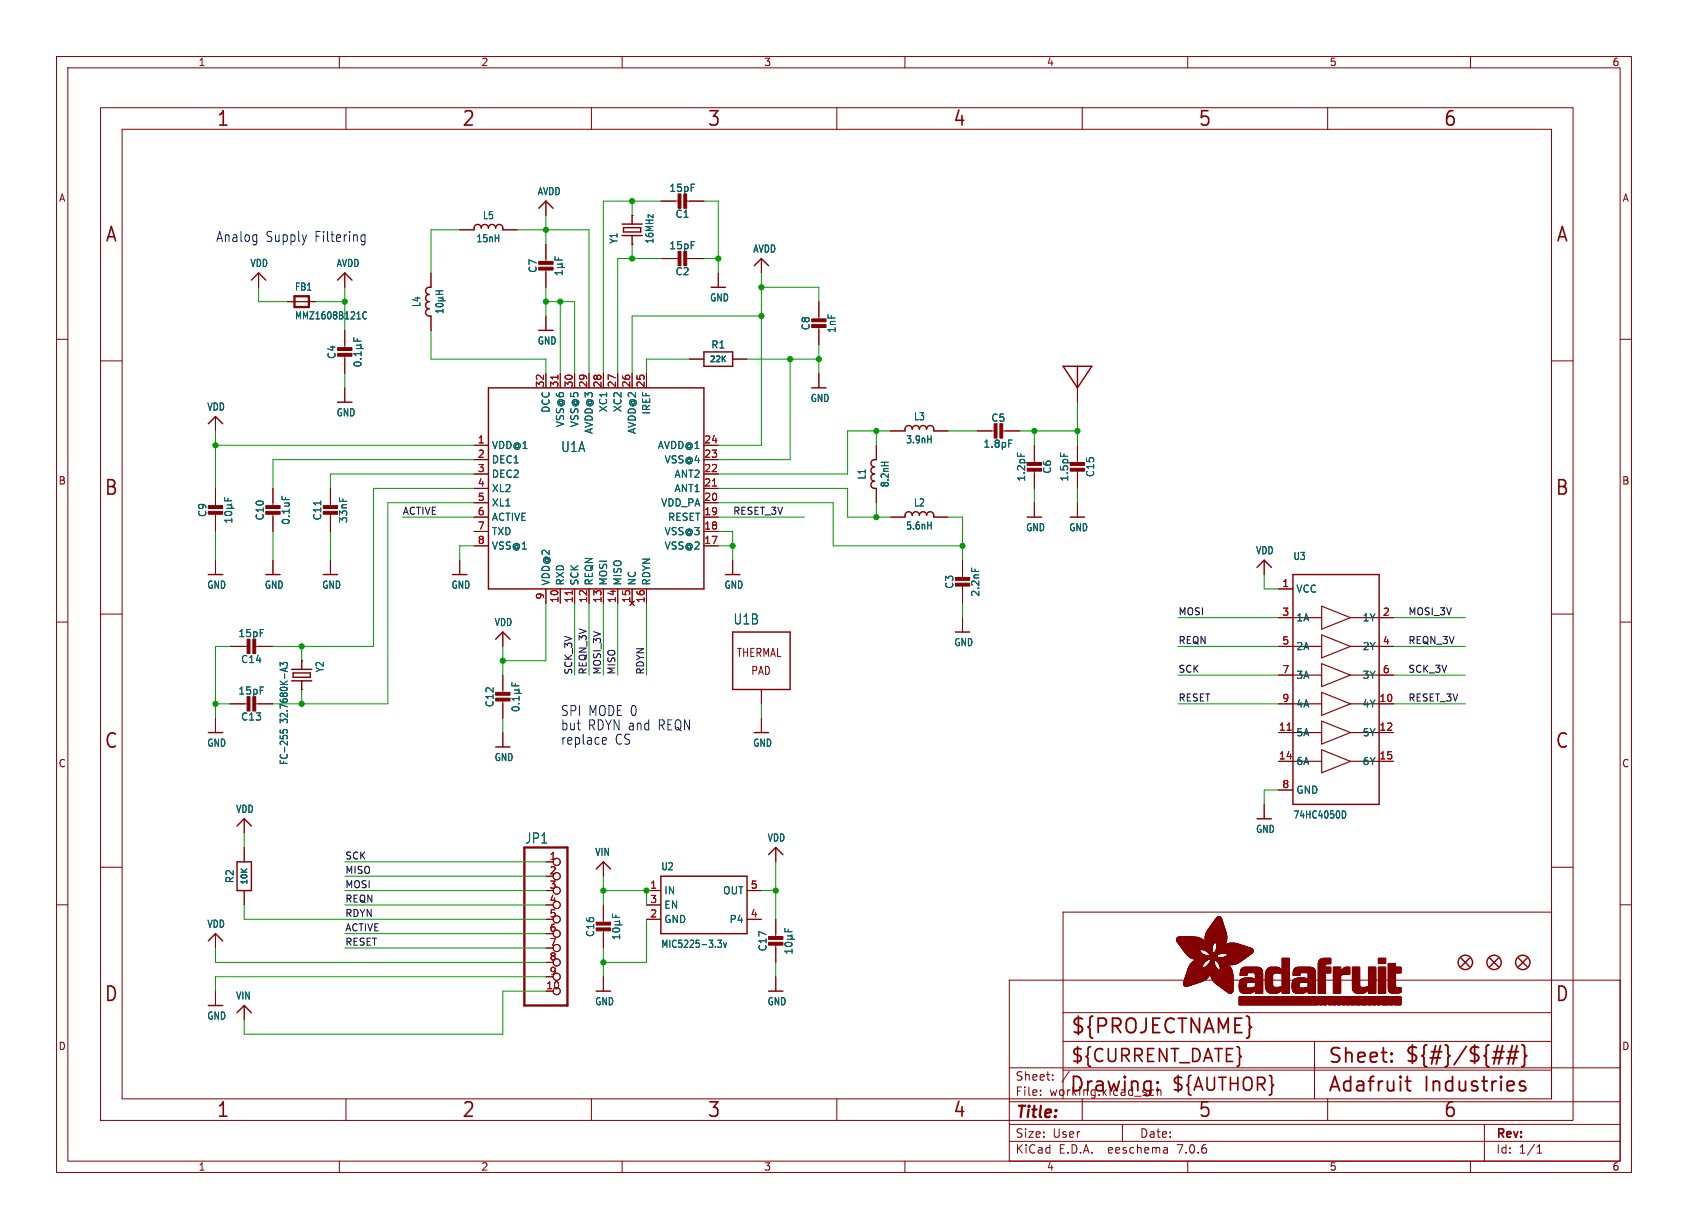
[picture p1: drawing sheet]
<svg xmlns="http://www.w3.org/2000/svg" width="298mm" height="217mm" viewBox="0 0 298 217" stroke-linecap="round" stroke-linejoin="round" font-family="sans-serif">
<defs><g id="words">
<g font-size="3.5" fill="#840000">
<text x="38.2" y="22.7">1</text>
<text x="81.6" y="22.7">2</text>
<text x="125" y="22.7">3</text>
<text x="168.4" y="22.7">4</text>
<text x="211.8" y="22.7">5</text>
<text x="255.1" y="22.7">6</text>
<text x="18.5" y="43.1">A</text>
<text x="275" y="43.1">A</text>
<text x="18.3" y="87.9">B</text>
<text x="274.9" y="87.9">B</text>
<text x="18.3" y="132.7">C</text>
<text x="274.9" y="132.7">C</text>
<text x="18.3" y="177.4">D</text>
<text x="274.9" y="177.4">D</text>
<text x="189.2" y="183.2">${PROJECTNAME}</text>
<text x="234.7" y="188.4">Sheet:</text>
<text x="248.3" y="188.3">${#}/${##}</text>
<text x="38.2" y="197.9">1</text>
<text x="81.6" y="197.9">2</text>
<text x="125" y="197.9">3</text>
<text x="168.4" y="197.9">4</text>
<text x="189" y="193.5">Drawing:</text>
<text x="211.8" y="197.9">5</text>
<text x="234.7" y="193.5">Adafruit</text>
<text x="251.8" y="193.5">Industries</text>
<text x="255.1" y="197.9">6</text>
</g>
<g font-size="3.2" fill="#840000">
<text x="189.2" y="188.2">${CURRENT_DATE}</text>
<text x="207" y="193.3">${AUTHOR}</text>
</g>
<text font-size="2.8" fill="#840000" x="179.4" y="198.2">Title:</text>
<g font-size="2.5" fill="#0000c2">
<text x="38.1" y="42.9">Analog</text>
<text x="47" y="42.9">Supply</text>
<text x="55.8" y="42.9">Filtering</text>
<text x="99.1" y="129.3">but</text>
<text x="99.1" y="131.8">replace</text>
<text x="99.1" y="126.8">SPI MODE 0</text>
<text x="104" y="129.3">RDYN and</text>
<text x="108.7" y="131.8">CS</text>
<text x="116.6" y="129.3">REQN</text>
</g>
<g font-size="2.5" fill="#006464">
<text x="99.1" y="80.2">U1A</text>
<text x="129.6" y="110.6">U1B</text>
<text x="92.8" y="149.4">JP1</text>
</g>
<g font-size="2.1" fill="#840000">
<text x="179.4" y="191.3">Sheet:</text>
<text x="179.4" y="194">File:</text>
<text x="185.5" y="194">working.kicad_sch</text>
<text x="179.4" y="201.4">Size:</text>
<text x="186.1" y="201.4">User</text>
<text x="201.4" y="201.4">Date:</text>
<text x="264.4" y="201.6">Rev:</text>
<text x="179.4" y="204.2">KiCad</text>
<text x="187.2" y="204.2">E.D.A.</text>
<text x="196.1" y="204.2">eeschema</text>
<text x="208.4" y="204.2">7.0.6</text>
<text x="264.4" y="204.2">Id:</text>
<text x="268.5" y="204.2">1/1</text>
</g>
<g font-size="2" fill="#840000">
<text x="130.2" y="116.4">THERMAL</text>
<text x="132.7" y="119.5">PAD</text>
</g>
<g font-size="1.8" fill="#840000">
<text x="35" y="11.9">1</text>
<text x="85" y="11.9">2</text>
<text x="135" y="11.9">3</text>
<text x="185" y="11.9">4</text>
<text x="235" y="11.9">5</text>
<text x="285" y="11.9">6</text>
<text x="10.3" y="35.9">A</text>
<text x="286.8" y="35.9">A</text>
<text x="10.3" y="85.9">B</text>
<text x="286.7" y="85.9">B</text>
<text x="10.3" y="135.9">C</text>
<text x="286.7" y="135.9">C</text>
<text x="10.3" y="185.9">D</text>
<text x="286.7" y="185.9">D</text>
<text x="35" y="207.2">1</text>
<text x="85" y="207.2">2</text>
<text x="135" y="207.2">3</text>
<text x="185" y="207.2">4</text>
<text x="235" y="207.2">5</text>
<text x="285" y="207.2">6</text>
</g>
<g font-size="1.8" fill="#006464">
<text x="95" y="34.7">AVDD</text>
<text x="118.2" y="34.1">15pF</text>
<text x="85.3" y="39">L5</text>
<text x="119.3" y="38.7">C1</text>
<text x="44.2" y="47.4">VDD</text>
<text x="59.4" y="47.4">AVDD</text>
<text x="84.2" y="43">15nH</text>
<text x="109.4" y="43.2" transform="rotate(-90 109.4 43.2)">Y1</text>
<text x="115.7" y="43.2" transform="rotate(-90 115.7 43.2)">16MHz</text>
<text x="118.2" y="44.3">15pF</text>
<text x="133.1" y="44.9">AVDD</text>
<text x="52" y="51.6">FB1</text>
<text x="95.1" y="48.4" transform="rotate(-90 95.1 48.4)">C7</text>
<text x="119.3" y="48.9">C2</text>
<text x="125.4" y="53.5">GND</text>
<text x="52" y="56.7">MMZ1608B121C</text>
<text x="74.5" y="54.4" transform="rotate(-90 74.5 54.4)">L4</text>
<text x="143.4" y="58.5" transform="rotate(-90 143.4 58.5)">C8</text>
<text x="147.9" y="59" transform="rotate(-90 147.9 59)">1nF</text>
<text x="59.5" y="63.6" transform="rotate(-90 59.5 63.6)">C4</text>
<text x="95" y="61.1">GND</text>
<text x="125.7" y="61.8">R1</text>
<text x="143.2" y="71.3">GND</text>
<text x="36.5" y="72.8">VDD</text>
<text x="59.4" y="73.8">GND</text>
<text x="97.4" y="73.1" transform="rotate(-90 97.4 73.1)">DCC</text>
<text x="99.9" y="75.6" transform="rotate(-90 99.9 75.6)">VSS@6</text>
<text x="102.5" y="75.6" transform="rotate(-90 102.5 75.6)">VSS@5</text>
<text x="105" y="76.9" transform="rotate(-90 105 76.9)">AVDD@3</text>
<text x="107.5" y="73" transform="rotate(-90 107.5 73)">XC1</text>
<text x="110.1" y="73" transform="rotate(-90 110.1 73)">XC2</text>
<text x="112.6" y="76.9" transform="rotate(-90 112.6 76.9)">AVDD@2</text>
<text x="115.2" y="73.4" transform="rotate(-90 115.2 73.4)">IREF</text>
<text x="161.5" y="74.5">L3</text>
<text x="175.2" y="74.8">C5</text>
<text x="86.9" y="79.6">VDD@1</text>
<text x="86.9" y="82.1">DEC1</text>
<text x="116.2" y="79.6">AVDD@1</text>
<text x="117.4" y="82.1">VSS@4</text>
<text x="160.1" y="78.6">3.9nH</text>
<text x="173.8" y="79.4">1.8pF</text>
<text x="186" y="83.9" transform="rotate(-90 186 83.9)">C6</text>
<text x="86.9" y="84.7">DEC2</text>
<text x="86.9" y="87.2">XL2</text>
<text x="86.9" y="89.8">XL1</text>
<text x="116.8" y="89.8">VDD_PA</text>
<text x="119.2" y="87.2">ANT1</text>
<text x="119.2" y="84.7">ANT2</text>
<text x="153.3" y="84.9" transform="rotate(-90 153.3 84.9)">L1</text>
<text x="157.3" y="86.3" transform="rotate(-90 157.3 86.3)">8.2nH</text>
<text x="161.5" y="89.8">L2</text>
<text x="181.4" y="85.3" transform="rotate(-90 181.4 85.3)">1.2pF</text>
<text x="189.1" y="85.3" transform="rotate(-90 189.1 85.3)">1.5pF</text>
<text x="193.7" y="84.5" transform="rotate(-90 193.7 84.5)">C15</text>
<text x="36.7" y="91.5" transform="rotate(-90 36.7 91.5)">C9</text>
<text x="46.8" y="92.1" transform="rotate(-90 46.8 92.1)">C10</text>
<text x="51.4" y="92.9" transform="rotate(-90 51.4 92.9)">0.1uF</text>
<text x="57" y="92.1" transform="rotate(-90 57 92.1)">C11</text>
<text x="61.6" y="92.6" transform="rotate(-90 61.6 92.6)">33nF</text>
<text x="86.9" y="92.3">ACTIVE</text>
<text x="86.9" y="94.8">TXD</text>
<text x="117.4" y="94.8">VSS@3</text>
<text x="118" y="92.3">RESET</text>
<text x="160.1" y="93.8">5.6nH</text>
<text x="181.3" y="94.1">GND</text>
<text x="188.9" y="94.1">GND</text>
<text x="86.9" y="97.4">VSS@1</text>
<text x="117.4" y="97.4">VSS@2</text>
<text x="222" y="98.2">VDD</text>
<text x="228.6" y="99.2">U3</text>
<text x="36.5" y="104.3">GND</text>
<text x="46.7" y="104.3">GND</text>
<text x="56.9" y="104.3">GND</text>
<text x="79.7" y="104.3">GND</text>
<text x="97.4" y="103.6" transform="rotate(-90 97.4 103.6)">VDD@2</text>
<text x="99.9" y="103.6" transform="rotate(-90 99.9 103.6)">RXD</text>
<text x="102.5" y="103.6" transform="rotate(-90 102.5 103.6)">SCK</text>
<text x="105" y="103.6" transform="rotate(-90 105 103.6)">REQN</text>
<text x="107.5" y="103.6" transform="rotate(-90 107.5 103.6)">MOSI</text>
<text x="110.1" y="103.6" transform="rotate(-90 110.1 103.6)">MISO</text>
<text x="112.6" y="103.6" transform="rotate(-90 112.6 103.6)">NC</text>
<text x="115.2" y="103.6" transform="rotate(-90 115.2 103.6)">RDYN</text>
<text x="128" y="104.3">GND</text>
<text x="168.8" y="104.2" transform="rotate(-90 168.8 104.2)">C3</text>
<text x="173.3" y="105.6" transform="rotate(-90 173.3 105.6)">2.2nF</text>
<text x="229.1" y="105">VCC</text>
<text x="42" y="112.9">15pF</text>
<text x="87.3" y="110.9">VDD</text>
<text x="229.1" y="110.1">1A</text>
<text x="240.8" y="110.1">1Y</text>
<text x="42.5" y="117.5">C14</text>
<text x="57.4" y="119" transform="rotate(-90 57.4 119)">Y2</text>
<text x="168.6" y="114.5">GND</text>
<text x="229.1" y="115.2">2A</text>
<text x="240.8" y="115.2">2Y</text>
<text x="42" y="123">15pF</text>
<text x="87.5" y="125.2" transform="rotate(-90 87.5 125.2)">C12</text>
<text x="229.1" y="120.2">3A</text>
<text x="229.1" y="125.3">4A</text>
<text x="240.8" y="125.3">4Y</text>
<text x="240.8" y="120.2">3Y</text>
<text x="42.5" y="127.6">C13</text>
<text x="51.1" y="127.9" transform="rotate(-90 51.1 127.9)">32.7680K-A3</text>
<text x="229.1" y="130.4">5A</text>
<text x="240.8" y="130.4">5Y</text>
<text x="36.5" y="132.2">GND</text>
<text x="51.1" y="135.4" transform="rotate(-90 51.1 135.4)">FC-255</text>
<text x="87.3" y="134.8">GND</text>
<text x="133.1" y="132.2">GND</text>
<text x="229.1" y="135.5">6A</text>
<text x="240.8" y="135.5">6Y</text>
<text x="41.6" y="143.9">VDD</text>
<text x="229.1" y="140.6">GND</text>
<text x="135.6" y="149">VDD</text>
<text x="222" y="147.5">GND</text>
<text x="228.6" y="144.9">74HC4050D</text>
<text x="105.1" y="151.6">VIN</text>
<text x="116.8" y="154.1">U2</text>
<text x="41.5" y="156.3" transform="rotate(-90 41.5 156.3)">R2</text>
<text x="117.3" y="158.3">IN</text>
<text x="117.3" y="160.9">EN</text>
<text x="127.7" y="158.3">OUT</text>
<text x="36.5" y="164.3">VDD</text>
<text x="105.3" y="165.8" transform="rotate(-90 105.3 165.8)">C16</text>
<text x="116.8" y="167.8">MIC5225-3.3v</text>
<text x="117.3" y="163.4">GND</text>
<text x="128.9" y="163.4">P4</text>
<text x="135.7" y="168.3" transform="rotate(-90 135.7 168.3)">C17</text>
<text x="41.6" y="177">VIN</text>
<text x="105.1" y="178">GND</text>
<text x="135.6" y="178">GND</text>
<text x="36.5" y="180.5">GND</text>
</g>
<g font-size="1.8" fill="#a90000">
<text x="96.3" y="68.6" transform="rotate(-90 96.3 68.6)">32</text>
<text x="98.8" y="68.6" transform="rotate(-90 98.8 68.6)">31</text>
<text x="101.3" y="68.6" transform="rotate(-90 101.3 68.6)">30</text>
<text x="103.9" y="68.6" transform="rotate(-90 103.9 68.6)">29</text>
<text x="106.4" y="68.6" transform="rotate(-90 106.4 68.6)">28</text>
<text x="109" y="68.6" transform="rotate(-90 109 68.6)">27</text>
<text x="111.5" y="68.6" transform="rotate(-90 111.5 68.6)">26</text>
<text x="114" y="68.6" transform="rotate(-90 114 68.6)">25</text>
<text x="84.4" y="78.5">1</text>
<text x="84.4" y="81">2</text>
<text x="84.4" y="83.6">3</text>
<text x="124.4" y="83.6">22</text>
<text x="124.4" y="81">23</text>
<text x="124.4" y="78.5">24</text>
<text x="84.4" y="86.1">4</text>
<text x="84.4" y="88.6">5</text>
<text x="124.4" y="88.6">20</text>
<text x="124.4" y="86.1">21</text>
<text x="84.4" y="91.2">6</text>
<text x="84.4" y="93.7">7</text>
<text x="124.4" y="93.7">18</text>
<text x="124.4" y="91.2">19</text>
<text x="84.4" y="96.3">8</text>
<text x="124.4" y="96.3">17</text>
<text x="96.3" y="106.1" transform="rotate(-90 96.3 106.1)">9</text>
<text x="98.8" y="106.7" transform="rotate(-90 98.8 106.7)">10</text>
<text x="101.3" y="106.7" transform="rotate(-90 101.3 106.7)">11</text>
<text x="103.9" y="106.7" transform="rotate(-90 103.9 106.7)">12</text>
<text x="106.4" y="106.7" transform="rotate(-90 106.4 106.7)">13</text>
<text x="109" y="106.7" transform="rotate(-90 109 106.7)">14</text>
<text x="111.5" y="106.7" transform="rotate(-90 111.5 106.7)">15</text>
<text x="114" y="106.7" transform="rotate(-90 114 106.7)">16</text>
<text x="226.6" y="103.9">1</text>
<text x="226.6" y="109">3</text>
<text x="244.4" y="109">2</text>
<text x="226.6" y="114">5</text>
<text x="226.6" y="119.1">7</text>
<text x="244.4" y="114">4</text>
<text x="244.4" y="119.1">6</text>
<text x="226.6" y="124.2">9</text>
<text x="243.8" y="124.2">10</text>
<text x="226" y="129.3">11</text>
<text x="243.8" y="129.3">12</text>
<text x="226" y="134.4">14</text>
<text x="243.8" y="134.4">15</text>
<text x="226.6" y="139.4">8</text>
<text x="97.1" y="152.1">1</text>
<text x="97.1" y="154.7">2</text>
<text x="97.1" y="157.2">3</text>
<text x="97.1" y="159.8">4</text>
<text x="114.9" y="157.2">1</text>
<text x="114.9" y="159.8">3</text>
<text x="132.6" y="157.2">5</text>
<text x="97.1" y="162.3">5</text>
<text x="97.1" y="164.8">6</text>
<text x="97.1" y="167.4">7</text>
<text x="114.9" y="162.3">2</text>
<text x="132.6" y="162.3">4</text>
<text x="97.1" y="169.9">8</text>
<text x="97.1" y="172.5">9</text>
<text x="96.5" y="175">10</text>
</g>
<g font-size="1.7" fill="#0f0f0f">
<text x="71.1" y="91.1">ACTIVE</text>
<text x="129.5" y="91.1">RESET_3V</text>
<text x="208.3" y="108.9">MOSI</text>
<text x="208.3" y="114">REQN</text>
<text x="248.9" y="114">REQN_3V</text>
<text x="248.9" y="108.9">MOSI_3V</text>
<text x="101.3" y="119.4" transform="rotate(-90 101.3 119.4)">SCK_3V</text>
<text x="103.8" y="119.4" transform="rotate(-90 103.8 119.4)">REQN_3V</text>
<text x="106.3" y="119.4" transform="rotate(-90 106.3 119.4)">MOSI_3V</text>
<text x="108.9" y="119.4" transform="rotate(-90 108.9 119.4)">MISO</text>
<text x="114" y="119.4" transform="rotate(-90 114 119.4)">RDYN</text>
<text x="208.3" y="119">SCK</text>
<text x="248.9" y="119">SCK_3V</text>
<text x="208.3" y="124.1">RESET</text>
<text x="248.9" y="124.1">RESET_3V</text>
<text x="61" y="154.6">MISO</text>
<text x="61" y="152.1">SCK</text>
<text x="61" y="157.1">MOSI</text>
<text x="61" y="159.7">REQN</text>
<text x="61" y="162.2">RDYN</text>
<text x="61" y="164.8">ACTIVE</text>
<text x="61" y="167.3">RESET</text>
</g>
<g font-size="1.4" fill="#006464">
<text x="125.3" y="64.3">22K</text>
<text x="44" y="156.6" transform="rotate(-90 44 156.6)">10K</text>
</g>
</g></defs>
<g fill="none" stroke="#840000" stroke-width=".18">
<path d="M10 10h278.5v197.3h-278.5zM12 12h274.5v193.3h-274.5zM17.8 19h260.3v179.1h-260.3zM60 10v2M61.2 19v3.9M104.6 19v3.9M110 10v2M148 19v3.9M160 10v2M191.3 19v3.9M210 10v2M234.7 19v3.9"/>
<path d="M260 10v2M21.6 22.9h252.7v171.4h-252.7zM96.5 35.6v2.5M111.8 38.1h.1M116.8 35.6h3.3M121.2 35.6h3.3M10 60h2M45.7 48.3v2.5M50.8 53.3h5.1M61 48.3v2.5M61 58.4v3.3M76.2 48.3v2.5"/>
<path d="M76.2 55.9v2.5M81.3 40.6h2.5M88.9 40.6h2.5M96.5 43.2v3.3M96.5 47.5v3.3M96.5 55.9v2.5M111.8 43.2h.1M116.8 45.7h3.3M121.2 45.7h3.3M127 48.3v2.5M134.6 45.7v2.6M144.8 53.3v3.3"/>
<path d="M144.8 57.7v3.3M286.5 60h2M17.8 63.8h3.8M38.1 73.7v2.5M61 62.7v3.3M61 68.6v2.5M83.8 78.7h2.6M96.5 66v2.6M99.1 66v2.6M101.6 66v2.6M104.1 66v2.6M106.7 66v2.6"/>
<path d="M109.2 66v2.6M111.8 66v2.6M114.3 66v2.6M121.9 63.5h2.6M124.5 78.7h2.5M129.5 63.5h2.6M144.8 66v2.6M154.9 78.7v2.6M157.5 76.2h2.5M165.1 76.2h2.5M172.7 76.2h3.3M177 76.2h3.3"/>
<path d="M182.9 78.7v3.3M190.5 68.6v2.5M190.5 78.7v3.3M274.3 63.8h3.8M38.1 86.4v3.3M38.1 90.7v3.3M38.1 99.1v2.5M48.3 86.4v3.3M48.3 90.7v3.3M48.3 99.1v2.5M58.4 86.4v3.3M58.4 90.7v3.3"/>
<path d="M58.4 99.1v2.5M81.3 99.1v2.5M83.8 91.4h2.6M83.8 96.5h2.6M83.8 94h2.6M83.8 81.3h2.6M83.8 88.9h2.6M83.8 86.4h2.6M83.8 83.8h2.6M124.5 91.4h2.5M124.5 96.5h2.5M124.5 94h2.5"/>
<path d="M124.5 81.3h2.5M124.5 88.9h2.5M124.5 86.4h2.5M124.5 83.8h2.5M129.5 99.1v2.5M154.9 86.4v2.5M157.5 91.4h2.5M165.1 91.4h2.5M170.2 99.1v3.3M182.9 83.1v3.3M182.9 88.9v2.5M190.5 83.1v3.3"/>
<path d="M190.5 88.9v2.5M223.5 99.1v2.5M10 110h2M17.8 108.6h3.8M40.6 114.3h3.3M45 114.3h3.3M53.3 116.8h.1M88.9 111.8v2.5M88.9 119.4v3.3M96.5 104.1v2.6M99.1 104.1v2.6M101.6 104.1v2.6"/>
<path d="M104.1 104.1v2.6M106.7 104.1v2.6M109.2 104.1v2.6M111.8 104.1v2.6M114.3 104.1v2.6M170.2 103.4v3.3M170.2 109.2v2.6M226.1 104.1h2.5M226.1 109.2h2.5M226.1 114.3h2.5M226.1 119.4h2.5M243.8 109.2h2.6"/>
<path d="M243.8 114.3h2.6M243.8 119.4h2.6M274.3 108.6h3.8M286.5 110h2M38.1 127v2.5M40.6 124.5h3.3M45 124.5h3.3M53.3 121.9h.1M88.9 123.7v3.3M88.9 129.5v2.6M134.6 121.9v2.6M134.6 127v2.5"/>
<path d="M226.1 124.5h2.5M226.1 129.5h2.5M226.1 134.6h2.5M226.1 139.7h2.5M243.8 124.5h2.6M243.8 129.5h2.6M243.8 134.6h2.6M10 160h2M17.8 153.4h3.8M43.2 144.8v2.5M43.2 149.9v2.5M43.2 157.5v2.5"/>
<path d="M96.5 152.4h1.3M96.5 157.5h1.3M106.7 152.4v2.5M114.3 157.5h2.5M132.1 157.5h2.5M137.2 149.9v2.5M223.5 142.2v2.6M274.3 153.4h3.8M286.5 160h2M38.1 165.1v2.5M38.1 175.3v2.5M43.2 177.8v2.5"/>
<path d="M96.5 162.6h1.3M96.5 165.1h1.3M96.5 167.6h1.3M96.5 170.2h1.3M96.5 172.7h1.3M106.7 160v3.3M106.7 164.3v3.3M106.7 172.7v2.6M114.3 160h2.5M114.3 162.6h2.5M132.1 162.6h2.5M137.2 162.6v3.3"/>
<path d="M137.2 166.9v3.3M137.2 172.7v2.6M178.4 173.3h108.1v32h-108.1zM188 179.1h86.3M274.3 161.3h-86.3v33M61.2 194.3v3.8M104.6 194.3v3.8M148 194.3v3.8M178.4 198.8h108.1M178.4 194.8h108.1M178.4 188.8h108.1M184 193.6v.1"/>
<path d="M184 192.8v.1M186.1 190.9v.1M186.1 190.1v.1M188 184.1h86.3M188 189.2h86.3M189.1 189.4l-1.3 2M191.3 194.3v3.8M198.4 198.8v3M203.8 192.7l.2 .1M204 193.6l-.2 .1M204.6 192.2v1.5M204.6 192.9l.2-.2 .4 .1 .1 .9"/>
<path d="M232.4 184.1v10.2M234.7 194.3v3.8M262.5 198.8v6.5M60 205.3v2M110 205.3v2M160 205.3v2M178.4 201.8h108.1M206.3 203l.1 .9M206.4 203.8l-.1 .1M206.4 203.3h-.1M210 205.3v2M260 205.3v2"/>
<path d="M271.8 203.9h.8M271.8 202.8l.4-.4v1.5"/>
<circle cx="98.4" cy="152.4" r=".63"/>
<circle cx="98.4" cy="157.5" r=".63"/>
<circle cx="98.4" cy="154.9" r=".63"/>
<circle cx="98.4" cy="167.6" r=".63"/>
<circle cx="98.4" cy="175.3" r=".63"/>
<circle cx="98.4" cy="165.1" r=".63"/>
<circle cx="98.4" cy="170.2" r=".63"/>
<circle cx="98.4" cy="172.7" r=".63"/>
<circle cx="98.4" cy="160" r=".63"/>
<circle cx="98.4" cy="162.6" r=".63"/>
</g>
<g fill="none" stroke="#840000" stroke-width=".25">
<path d="M95.2 36.8l1.3-1.2 1.3 1.2M110 39.6h3.5M111.8 38.1v1.5M44.4 49.5l1.3-1.2 1.3 1.2M59.7 49.5l1.3-1.2 1.2 1.2M76.2 50.8h-.3a.64 .64 0 0 0-.6 .6 .64 .64 0 0 0 .6 .7 .64 .64 0 0 0-.6 .6 .64 .64 0 0 0 .6 .6 .64 .64 0 0 0-.6 .7 .64 .64 0 0 0 .6 .6 .64 .64 0 0 0-.6 .6 .64 .64 0 0 0 .6 .7h.3M83.8 40.6v-.3a.64 .64 0 0 1 .7-.6 .64 .64 0 0 1 .6 .6 .64 .64 0 0 1 .6-.6 .64 .64 0 0 1 .7 .6 .64 .64 0 0 1 .6-.6 .64 .64 0 0 1 .6 .6 .64 .64 0 0 1 .7-.6 .64 .64 0 0 1 .6 .6v.3M95.2 58.4h2.6M110 41.7h3.5M110.2 40.3h3.1v.7h-3.1zM111.8 41.7v1.5M125.7 50.8h2.6"/>
<path d="M133.3 47l1.3-1.3 1.3 1.3M36.8 74.9l1.3-1.2 1.3 1.2M59.7 71.1h2.5M86.4 68.6h38.1v35.5h-38.1zM124.5 62.2h5v2.6h-5zM143.5 68.6h2.5M160 76.2v-.3a.64 .64 0 0 1 .7-.6 .64 .64 0 0 1 .6 .6 .64 .64 0 0 1 .6-.6 .64 .64 0 0 1 .7 .6 .64 .64 0 0 1 .6-.6 .64 .64 0 0 1 .6 .6 .64 .64 0 0 1 .7-.6 .64 .64 0 0 1 .6 .6v.3M188 64.8h5l-2.5 3.8zM190.5 64.8v3.8M154.9 81.3h-.3a.64 .64 0 0 0-.6 .6 .64 .64 0 0 0 .6 .6 .64 .64 0 0 0-.6 .7 .64 .64 0 0 0 .6 .6 .64 .64 0 0 0-.6 .7 .64 .64 0 0 0 .6 .6 .64 .64 0 0 0-.6 .6 .64 .64 0 0 0 .6 .7h.3M160 91.4v-.3a.64 .64 0 0 1 .7-.6 .64 .64 0 0 1 .6 .6 .64 .64 0 0 1 .6-.6 .64 .64 0 0 1 .7 .6 .64 .64 0 0 1 .6-.6 .64 .64 0 0 1 .6 .6 .64 .64 0 0 1 .7-.6 .64 .64 0 0 1 .6 .6v.3M181.6 91.4h2.5"/>
<path d="M189.2 91.4h2.6M36.8 101.6h2.6M47 101.6h2.5M51.6 118.4h3.5M51.8 119h3.1v.8h-3.1zM53.3 116.8v1.6M57.1 101.6h2.6M80 101.6h2.5M87.6 113l1.3-1.2 1.3 1.2M128.3 101.6h2.5M129.5 111.8h10.2v10.1h-10.2zM168.9 111.8h2.5"/>
<path d="M222.2 100.3l1.3-1.2 1.3 1.2M228.6 101.6h15.2v40.6h-15.2zM36.8 129.5h2.6M51.6 120.4h3.5M53.3 120.4v1.5M87.6 132.1h2.6M133.3 129.5h2.6M41.9 152.4h2.5v5.1h-2.5zM41.9 146l1.3-1.2 1.2 1.2M105.4 153.7l1.3-1.3 1.2 1.3M116.8 154.9h15.3v10.2h-15.3zM135.9 151.1l1.3-1.2 1.2 1.2"/>
<path d="M222.2 144.8h2.6M36.8 177.8h2.6M36.8 166.4l1.3-1.3 1.3 1.3M41.9 179.1l1.3-1.3 1.2 1.3M105.4 175.3h2.5M135.9 175.3h2.5M258.3 169.4l1.5 1.5M259.8 169.4l-1.5 1.5M263.4 169.4l1.5 1.5M264.9 169.4l-1.5 1.5M268.5 169.4l1.5 1.5M270 169.4l-1.5 1.5"/>
<circle cx="259.1" cy="170.2" r="1.27"/>
<circle cx="264.2" cy="170.2" r="1.27"/>
<circle cx="269.2" cy="170.2" r="1.27"/>
</g>
<g fill="#840000" stroke="#840000" stroke-width=".18">
<path d="M87.6 123.4h2.6v.6h-2.6z"/>
<path d="M87.6 122.4h2.6v.5h-2.6z"/>
<path d="M57.1 90.4h2.6v.5h-2.6z"/>
<path d="M57.1 89.4h2.6v.5h-2.6z"/>
<path d="M120.9 44.4h.5v2.6h-.5z"/>
<path d="M119.9 44.4h.5v2.6h-.5z"/>
<path d="M95.2 47.2h2.6v.6h-2.6z"/>
<path d="M95.2 46.2h2.6v.5h-2.6z"/>
<path d="M175.8 74.9h.5v2.6h-.5z"/>
<path d="M176.8 74.9h.5v2.6h-.5z"/>
<path d="M105.4 164.1h2.5v.5h-2.5z"/>
<path d="M105.4 163.1h2.5v.5h-2.5z"/>
<path d="M44.7 113h.5v2.6h-.5z"/>
<path d="M43.7 113h.5v2.6h-.5z"/>
<path d="M181.6 81.8h2.5v.5h-2.5z"/>
<path d="M181.6 82.8h2.5v.5h-2.5z"/>
<path d="M59.7 62.5h2.5v.5h-2.5z"/>
<path d="M59.7 61.5h2.5v.5h-2.5z"/>
<path d="M168.9 103.1h2.5v.5h-2.5z"/>
<path d="M168.9 102.1h2.5v.5h-2.5z"/>
<path d="M47 90.4h2.5v.5h-2.5z"/>
<path d="M47 89.4h2.5v.5h-2.5z"/>
<path d="M143.5 57.4h2.5v.5h-2.5z"/>
<path d="M143.5 56.4h2.5v.5h-2.5z"/>
<path d="M189.2 81.8h2.6v.5h-2.6z"/>
<path d="M189.2 82.8h2.6v.5h-2.6z"/>
<path d="M36.8 90.4h2.6v.5h-2.6z"/>
<path d="M36.8 89.4h2.6v.5h-2.6z"/>
<path d="M120.9 34.3h.5v2.5h-.5z"/>
<path d="M119.9 34.3h.5v2.5h-.5z"/>
<path d="M44.7 123.2h.5v2.5h-.5z"/>
<path d="M43.7 123.2h.5v2.5h-.5z"/>
<path d="M208 166.3h4.8z"/>
<path d="M208 166.2l4.8 .1z"/>
<path d="M208 166.2h4.8z"/>
<path d="M208 166.2h4.7z"/>
<path d="M208 166.1l4.7 .1z"/>
<path d="M208 166.1h4.6z"/>
<path d="M208 166l4.5 .1z"/>
<path d="M208 166h4.5z"/>
<path d="M208 166.4h4.9z"/>
<path d="M208 166.3l4.9 .1z"/>
<path d="M208 166h4.4z"/>
<path d="M208 165.9l4.4 .1z"/>
<path d="M208.1 166.4l4.9 .1z"/>
<path d="M208.1 165.9h4.2z"/>
<path d="M208.1 166.5h4.9z"/>
<path d="M208.1 165.9h4.1z"/>
<path d="M208.1 165.8l4 .1z"/>
<path d="M208.1 166.6h5z"/>
<path d="M208.1 166.5l4.9 .1z"/>
<path d="M208.1 165.8h3.9z"/>
<path d="M208.2 166.6h4.9z"/>
<path d="M208.2 165.8h3.6z"/>
<path d="M208.2 166.6l4.9 .1z"/>
<path d="M208.2 165.7l3.5 .1z"/>
<path d="M208.2 166.7h5z"/>
<path d="M208.2 166.7h4.9z"/>
<path d="M208.3 166.7l4.9 .1z"/>
<path d="M208.3 165.7h3.3z"/>
<path d="M208.3 166.8h6.3z"/>
<path d="M208.3 166.8h4.9z"/>
<path d="M208.3 166.8l6.3 .1z"/>
<path d="M208.4 166.9h6.2z"/>
<path d="M208.4 167h6.1z"/>
<path d="M208.4 166.9l6.1 .1z"/>
<path d="M208.4 165.7h2.8z"/>
<path d="M208.5 167h6z"/>
<path d="M208.5 167l6 .1z"/>
<path d="M208.6 167.1h5.9z"/>
<path d="M208.6 167.1l5.8 .1z"/>
<path d="M208.6 167.2h5.8z"/>
<path d="M208.7 167.2l5.7 .1z"/>
<path d="M208.7 167.3h5.7z"/>
<path d="M208.7 167.3l5.7 .1z"/>
<path d="M208.8 167.4h5.6z"/>
<path d="M208.8 167.5h5.5z"/>
<path d="M208.8 167.4l5.5 .1z"/>
<path d="M208.9 167.5l5.4 .1z"/>
<path d="M208.9 167.6h5.4z"/>
<path d="M208.9 167.6l5.4 .1z"/>
<path d="M209 167.7h5.3z"/>
<path d="M209 167.7l5.3 .1z"/>
<path d="M209 167.8h5.3z"/>
<path d="M209.1 167.8h5.2z"/>
<path d="M209.1 167.8l5.2 .1z"/>
<path d="M209.1 167.9h5.2z"/>
<path d="M209.2 167.9l3.1 .1z"/>
<path d="M209.2 168h3z"/>
<path d="M209.2 174.1h1.8z"/>
<path d="M209.2 174l1.8 .1z"/>
<path d="M209.2 174h2z"/>
<path d="M209.2 174h2.1z"/>
<path d="M209.2 173.9l2.1 .1z"/>
<path d="M209.2 173.9h2.3z"/>
<path d="M209.2 173.9h2.4z"/>
<path d="M209.2 173.8l2.4 .1z"/>
<path d="M209.2 173.8h2.6z"/>
<path d="M209.2 168l3 .1z"/>
<path d="M209.3 174.1l1.4 .1z"/>
<path d="M209.3 174.1h1.5z"/>
<path d="M209.3 173.8h2.6z"/>
<path d="M209.3 173.7l2.6 .1z"/>
<path d="M209.3 173.7h2.8z"/>
<path d="M209.3 168.1h2.9z"/>
<path d="M209.3 174.2h1.2z"/>
<path d="M209.3 174.2h1.3z"/>
<path d="M209.3 173.7h2.9z"/>
<path d="M209.3 173.6l3 .1z"/>
<path d="M209.3 173.6h3.1z"/>
<path d="M209.3 173.6h3.2z"/>
<path d="M209.3 168.1l2.9 .1z"/>
<path d="M209.3 174.2l1.1 .1z"/>
<path d="M209.3 173.5l3.3 .1z"/>
<path d="M209.3 173.5h3.3z"/>
<path d="M209.3 173.4l3.4 .1z"/>
<path d="M209.3 173.4h3.5z"/>
<path d="M209.3 168.2h2.9z"/>
<path d="M209.4 174.3h.9z"/>
<path d="M209.4 173.4h3.4z"/>
<path d="M209.4 174.3h.8z"/>
<path d="M209.4 173.3l3.5 .1z"/>
<path d="M209.4 173.3h3.5z"/>
<path d="M209.4 173.3h3.6z"/>
<path d="M209.4 173.2l3.7 .1z"/>
<path d="M209.4 168.3h2.8z"/>
<path d="M209.4 168.2l2.8 .1z"/>
<path d="M209.4 174.3l.7 .1z"/>
<path d="M209.4 173.2h3.7z"/>
<path d="M209.4 173.2h3.8z"/>
<path d="M209.4 173.1l3.8 .1z"/>
<path d="M209.4 173.1h3.9z"/>
<path d="M209.5 173.1h3.8z"/>
<path d="M209.5 173l3.8 .1z"/>
<path d="M209.5 168.3l2.8 .1z"/>
<path d="M209.5 174.4h.5z"/>
<path d="M209.5 173h3.9z"/>
<path d="M209.5 172.9l4 .1z"/>
<path d="M209.5 168.4h2.8z"/>
<path d="M209.5 172.9h4z"/>
<path d="M209.5 172.8l4.1 .1z"/>
<path d="M209.5 172.8h4.1z"/>
<path d="M209.5 168.4l2.9 .1z"/>
<path d="M209.6 172.8h4z"/>
<path d="M209.6 172.7l4 .1z"/>
<path d="M209.6 168.5h2.8z"/>
<path d="M209.6 174.4h.3z"/>
<path d="M209.6 172.7h4.1z"/>
<path d="M209.6 172.6l4.1 .1z"/>
<path d="M209.6 168.5l2.9 .1z"/>
<path d="M209.6 172.6h4.1z"/>
<path d="M209.6 172.6h4.2z"/>
<path d="M209.6 172.5l4.2 .1z"/>
<path d="M209.6 172.5h4.2z"/>
<path d="M209.6 168.6h3z"/>
<path d="M209.6 168.6h2.9z"/>
<path d="M209.7 172.5h4.1z"/>
<path d="M209.7 172.4l4.1 .1z"/>
<path d="M209.7 172.4h4.2z"/>
<path d="M209.7 172.3l4.2 .1z"/>
<path d="M209.7 168.6l2.9 .1z"/>
<path d="M209.8 172.3h4.1z"/>
<path d="M209.8 172.2l4.1 .1z"/>
<path d="M209.8 172.2h4.1z"/>
<path d="M209.8 168.7l2.9 .1z"/>
<path d="M209.8 168.7h2.9z"/>
<path d="M209.8 172.1l4.2 .1z"/>
<path d="M209.8 172.1h4.2z"/>
<path d="M209.8 168.8h3z"/>
<path d="M209.8 172l4.2 .1z"/>
<path d="M209.8 172h4.2z"/>
<path d="M209.8 168.8h3.1z"/>
<path d="M209.9 171.9l4.1 .1z"/>
<path d="M209.9 171.9h4.1z"/>
<path d="M209.9 168.8l3 .1z"/>
<path d="M209.9 171.8l4.1 .1z"/>
<path d="M209.9 171.8h4.1z"/>
<path d="M209.9 168.9h3.1z"/>
<path d="M209.9 171.8h8z"/>
<path d="M209.9 171.7l8 .1z"/>
<path d="M209.9 171.7h7.9z"/>
<path d="M209.9 168.9h3.2z"/>
<path d="M210 171.6l7.8 .1z"/>
<path d="M210 171.6h7.8z"/>
<path d="M210 168.9l3.2 .1z"/>
<path d="M210 171.5l7.8 .1z"/>
<path d="M210 171.5h5.5z"/>
<path d="M210 169h3.3z"/>
<path d="M210 171.5h5.4z"/>
<path d="M210 171.4l5.4 .1z"/>
<path d="M210 171.4h5.3z"/>
<path d="M210 169h5.2z"/>
<path d="M210.1 171.3l5.1 .1z"/>
<path d="M210.1 171.3h5.1z"/>
<path d="M210.1 169l5.1 .1z"/>
<path d="M210.1 171.2l5 .1z"/>
<path d="M210.1 171.2h5z"/>
<path d="M210.1 171.1l5 .1z"/>
<path d="M210.1 171.1h4.9z"/>
<path d="M210.1 169.1h5z"/>
<path d="M210.2 171l2.5 .1z"/>
<path d="M210.2 171h2.5z"/>
<path d="M210.2 169.1h5z"/>
<path d="M210.2 171h2.4z"/>
<path d="M210.2 169.1l5 .1z"/>
<path d="M210.2 170.9l2.4 .1z"/>
<path d="M210.2 170.9h2.4z"/>
<path d="M210.2 169.2h5z"/>
<path d="M210.3 170.8l2.3 .1z"/>
<path d="M210.3 170.8h2.3z"/>
<path d="M210.3 169.2h4.9z"/>
<path d="M210.3 170.7l2.3 .1z"/>
<path d="M210.3 170.7h2.3z"/>
<path d="M210.3 169.2l5 .1z"/>
<path d="M210.4 170.7h2.2z"/>
<path d="M210.4 170.6l2.3 .1z"/>
<path d="M210.4 170.6h2.3z"/>
<path d="M210.4 169.3h5z"/>
<path d="M210.4 170.5l2.3 .1z"/>
<path d="M210.5 170.5h2.2z"/>
<path d="M210.5 169.3l5.2 .1z"/>
<path d="M210.5 170.4l2.3 .1z"/>
<path d="M210.5 170.4h2.3z"/>
<path d="M210.6 170.4h2.2z"/>
<path d="M210.6 169.4h9.6z"/>
<path d="M210.6 170.3l2.2 .1z"/>
<path d="M210.6 170.3h2.2z"/>
<path d="M210.7 170.3h2.2z"/>
<path d="M210.7 169.4l9.4 .1z"/>
<path d="M210.7 170.2l2.2 .1z"/>
<path d="M210.7 170.2h2.2z"/>
<path d="M210.8 170.2h2.2z"/>
<path d="M210.8 170.1l2.2 .1z"/>
<path d="M210.8 169.5h9.3z"/>
<path d="M210.8 170.1h2.2z"/>
<path d="M210.9 170.1h2.2z"/>
<path d="M211 170l2.1 .1z"/>
<path d="M211 170h2.1z"/>
<path d="M211 169.5l9 .1z"/>
<path d="M211 170h2.2z"/>
<path d="M211.1 169.9l2.2 .1z"/>
<path d="M211.1 169.9h2.2z"/>
<path d="M211.2 169.6h8.7z"/>
<path d="M211.2 169.8l2.1 .1z"/>
<path d="M211.3 169.8h2.1z"/>
<path d="M211.3 169.6h8.6z"/>
<path d="M211.4 169.7l2.1 .1z"/>
<path d="M211.5 169.7h2.1z"/>
<path d="M211.6 169.7h2z"/>
<path d="M211.7 169.6l2 .1z"/>
<path d="M212.7 167.9l1.6 .1z"/>
<path d="M212.8 168h1.5z"/>
<path d="M212.9 168h1.4z"/>
<path d="M212.9 171l2.1 .1z"/>
<path d="M213 171h2z"/>
<path d="M213 168l1.3 .1z"/>
<path d="M213 166h3.9z"/>
<path d="M213 165.9l3.9 .1z"/>
<path d="M213 165.9h3.9z"/>
<path d="M213 165.8l3.9 .1z"/>
<path d="M213.1 171h1.9z"/>
<path d="M213.1 168.1h1.2z"/>
<path d="M213.1 166.3l3.8 .1z"/>
<path d="M213.1 166.3h3.8z"/>
<path d="M213.1 166.2l3.8 .1z"/>
<path d="M213.1 166.2h3.8z"/>
<path d="M213.1 166.1l3.8 .1z"/>
<path d="M213.1 166.1h3.8z"/>
<path d="M213.1 166l3.8 .1z"/>
<path d="M213.1 165.8h3.8z"/>
<path d="M213.1 165.7l3.8 .1z"/>
<path d="M213.1 165.7h3.8z"/>
<path d="M213.1 165.6l3.8 .1z"/>
<path d="M213.1 165.6h3.8z"/>
<path d="M213.1 165.5l3.8 .1z"/>
<path d="M213.1 165.5h3.8z"/>
<path d="M213.1 166.4l3.7 .1z"/>
<path d="M213.1 166.4h3.8z"/>
<path d="M213.1 165.4l3.8 .1z"/>
<path d="M213.1 165.4h3.8z"/>
<path d="M213.1 170.9l1.9 .1z"/>
<path d="M213.1 166.5l3.7 .1z"/>
<path d="M213.1 166.5h3.7z"/>
<path d="M213.1 165.3l3.8 .1z"/>
<path d="M213.1 165.3h3.8z"/>
<path d="M213.2 170.9h1.7z"/>
<path d="M213.2 166.7h1.6z"/>
<path d="M213.2 166.6l3.6 .1z"/>
<path d="M213.2 166.6h3.6z"/>
<path d="M213.2 165.2l3.7 .1z"/>
<path d="M213.2 165.2h3.7z"/>
<path d="M213.2 165.1l3.7 .1z"/>
<path d="M213.2 168.1l1.1 .1z"/>
<path d="M213.2 166.7l1.5 .1z"/>
<path d="M213.2 166.7h1.5z"/>
<path d="M213.2 165.1h3.6z"/>
<path d="M213.2 165l3.6 .1z"/>
<path d="M213.3 170.9h1.6z"/>
<path d="M213.3 166.8h1.3z"/>
<path d="M213.3 165h3.5z"/>
<path d="M213.3 164.9l3.5 .1z"/>
<path d="M213.3 170.8l1.6 .1z"/>
<path d="M213.3 168.2h1z"/>
<path d="M213.3 164.9h3.5z"/>
<path d="M213.3 164.8l3.5 .1z"/>
<path d="M213.4 170.8h1.5z"/>
<path d="M213.4 164.8h3.4z"/>
<path d="M213.4 164.8h3.3z"/>
<path d="M213.4 164.7l3.3 .1z"/>
<path d="M213.4 168.2l1 .1z"/>
<path d="M213.4 164.7h3.3z"/>
<path d="M213.4 164.6l3.3 .1z"/>
<path d="M213.5 170.7l1.4 .1z"/>
<path d="M213.5 170.7h1.3z"/>
<path d="M213.5 168.3h.9z"/>
<path d="M213.5 164.6h3.2z"/>
<path d="M213.5 164.5l3.2 .1z"/>
<path d="M213.5 164.5h3.2z"/>
<path d="M213.5 164.5h3.1z"/>
<path d="M213.6 170.6l1.2 .1z"/>
<path d="M213.6 170.6h1.2z"/>
<path d="M213.6 168.3l.8 .1z"/>
<path d="M213.6 164.4l3 .1z"/>
<path d="M213.6 164.4h3z"/>
<path d="M213.6 168.4h.8z"/>
<path d="M213.6 164.3l3 .1z"/>
<path d="M213.7 170.5l1.1 .1z"/>
<path d="M213.7 170.5h1.1z"/>
<path d="M213.7 168.4l.8 .1z"/>
<path d="M213.7 164.3h2.9z"/>
<path d="M213.7 170.5h1z"/>
<path d="M213.7 168.5h.9z"/>
<path d="M213.7 168.5h.8z"/>
<path d="M213.7 164.2l2.9 .1z"/>
<path d="M213.7 164.2h2.8z"/>
<path d="M213.7 170.4l1 .1z"/>
<path d="M213.8 170.4h.9z"/>
<path d="M213.8 169h1.4z"/>
<path d="M213.8 168.6h2.1z"/>
<path d="M213.8 168.5l2.3 .1z"/>
<path d="M213.8 164.2h2.7z"/>
<path d="M213.8 164.1l2.7 .1z"/>
<path d="M213.8 170.3l.9 .1z"/>
<path d="M213.8 168.9l1.4 .1z"/>
<path d="M213.8 168.6l1.9 .1z"/>
<path d="M213.8 168.6h2z"/>
<path d="M213.8 164.1h2.7z"/>
<path d="M213.8 170.3h.9z"/>
<path d="M213.8 168.9h1.4z"/>
<path d="M213.8 168.7h1.7z"/>
<path d="M213.8 164l2.7 .1z"/>
<path d="M213.9 170.3h.8z"/>
<path d="M213.9 170.2l.8 .1z"/>
<path d="M213.9 168.9h1.4z"/>
<path d="M213.9 168.8l1.4 .1z"/>
<path d="M213.9 168.8h1.4z"/>
<path d="M213.9 168.8h1.5z"/>
<path d="M213.9 168.7l1.6 .1z"/>
<path d="M213.9 164h2.6z"/>
<path d="M213.9 170.2h.8z"/>
<path d="M213.9 169.6l6 .1z"/>
<path d="M213.9 163.9l2.6 .1z"/>
<path d="M213.9 170.1l.8 .1z"/>
<path d="M213.9 163.9h2.5z"/>
<path d="M214 170.1h.7z"/>
<path d="M214 170l.7 .1z"/>
<path d="M214 169.7h5.8z"/>
<path d="M214 163.8l2.4 .1z"/>
<path d="M214 163.8h2.4z"/>
<path d="M214 170h.7z"/>
<path d="M214 169.9l.7 .1z"/>
<path d="M214 169.9h.7z"/>
<path d="M214 169.8l.7 .1z"/>
<path d="M214 169.8h.8z"/>
<path d="M214 169.7l5.7 .1z"/>
<path d="M214 172.2l4 .1z"/>
<path d="M214 172.2h4z"/>
<path d="M214 172.2h3.9z"/>
<path d="M214 172.1l3.9 .1z"/>
<path d="M214 172.1h3.9z"/>
<path d="M214 172l3.9 .1z"/>
<path d="M214 172h3.9z"/>
<path d="M214 171.9l3.9 .1z"/>
<path d="M214 163.7l2.4 .1z"/>
<path d="M214.1 172.6h3.9z"/>
<path d="M214.1 172.5l3.9 .1z"/>
<path d="M214.1 172.5h3.9z"/>
<path d="M214.1 172.4l3.9 .1z"/>
<path d="M214.1 172.4h3.9z"/>
<path d="M214.1 172.3l3.9 .1z"/>
<path d="M214.1 172.3h3.9z"/>
<path d="M214.1 171.9h3.8z"/>
<path d="M214.1 171.8l3.8 .1z"/>
<path d="M214.1 171.8h3.8z"/>
<path d="M214.1 163.7h2.3z"/>
<path d="M214.1 172.7h3.9z"/>
<path d="M214.1 172.6l3.9 .1z"/>
<path d="M214.1 163.6l2.3 .1z"/>
<path d="M214.1 163.6h2.3z"/>
<path d="M214.1 172.8h3.9z"/>
<path d="M214.1 172.7l3.9 .1z"/>
<path d="M214.2 172.9h3.8z"/>
<path d="M214.2 172.8l3.8 .1z"/>
<path d="M214.2 172.8h3.8z"/>
<path d="M214.2 163.6h2.1z"/>
<path d="M214.2 163.5l2.1 .1z"/>
<path d="M214.2 173h3.8z"/>
<path d="M214.2 172.9l3.8 .1z"/>
<path d="M214.2 163.5h2.1z"/>
<path d="M214.2 163.4l2.1 .1z"/>
<path d="M214.3 173.1h3.7z"/>
<path d="M214.3 173l3.7 .1z"/>
<path d="M214.3 163.4h2z"/>
<path d="M214.3 173.2h3.7z"/>
<path d="M214.3 173.1l3.7 .1z"/>
<path d="M214.3 163.3l2 .1z"/>
<path d="M214.3 163.3h2z"/>
<path d="M214.4 173.2l3.6 .1z"/>
<path d="M214.4 173.2h3.6z"/>
<path d="M214.4 163.3h1.9z"/>
<path d="M214.4 163.2l1.8 .1z"/>
<path d="M214.4 173.3h3.6z"/>
<path d="M214.4 163.2h1.8z"/>
<path d="M214.5 173.3l3.5 .1z"/>
<path d="M214.5 163.2h1.7z"/>
<path d="M214.5 173.4h3.5z"/>
<path d="M214.5 163.1l1.7 .1z"/>
<path d="M214.5 163.1h1.7z"/>
<path d="M214.5 173.4l3.5 .1z"/>
<path d="M214.5 163l1.7 .1z"/>
<path d="M214.6 173.5h3.4z"/>
<path d="M214.6 173.6h3.4z"/>
<path d="M214.6 173.5l3.4 .1z"/>
<path d="M214.6 163h1.6z"/>
<path d="M214.6 168.5h6.8z"/>
<path d="M214.6 162.9l1.6 .1z"/>
<path d="M214.6 162.9h1.5z"/>
<path d="M214.7 173.7h3.3z"/>
<path d="M214.7 173.6l3.3 .1z"/>
<path d="M214.7 168.5h6.7z"/>
<path d="M214.7 162.9h1.4z"/>
<path d="M214.7 162.8l1.4 .1z"/>
<path d="M214.7 162.8h1.4z"/>
<path d="M214.8 173.7l3.2 .1z"/>
<path d="M214.8 168.4l6.7 .1z"/>
<path d="M214.8 162.7l1.3 .1z"/>
<path d="M214.8 162.7h1.3z"/>
<path d="M214.8 173.8h3.2z"/>
<path d="M214.8 168.4h6.7z"/>
<path d="M214.8 168.3l6.7 .1z"/>
<path d="M214.8 162.6l1.3 .1z"/>
<path d="M214.9 168.3h6.6z"/>
<path d="M214.9 162.6h1.2z"/>
<path d="M214.9 162.6h1.1z"/>
<path d="M214.9 173.9h3.1z"/>
<path d="M214.9 173.8l3.1 .1z"/>
<path d="M214.9 169.8h4.8z"/>
<path d="M214.9 168.2l6.7 .1z"/>
<path d="M214.9 168.2h6.7z"/>
<path d="M214.9 162.5l1.1 .1z"/>
<path d="M214.9 162.5h1.1z"/>
<path d="M214.9 166.7h1.8z"/>
<path d="M215 173.9h3z"/>
<path d="M215 169.8h4.6z"/>
<path d="M215 168.1l6.6 .1z"/>
<path d="M215 168.1h6.6z"/>
<path d="M215 168.1h6.5z"/>
<path d="M215 166.7h1.7z"/>
<path d="M215 162.5h1z"/>
<path d="M215 162.4l1 .1z"/>
<path d="M215 174h3z"/>
<path d="M215 173.9l3 .1z"/>
<path d="M215 168l6.5 .1z"/>
<path d="M215 168h6.5z"/>
<path d="M215 166.8h1.7z"/>
<path d="M215 166.7l1.7 .1z"/>
<path d="M215 162.4h1z"/>
<path d="M215 169.8l4.6 .1z"/>
<path d="M215 167.9l6.5 .1z"/>
<path d="M215 167.9h6.5z"/>
<path d="M215.1 174h2.9z"/>
<path d="M215.1 167.8l6.4 .1z"/>
<path d="M215.1 167.8h6.3z"/>
<path d="M215.1 167.7l6.2 .1z"/>
<path d="M215.1 167.7h6.2z"/>
<path d="M215.1 166.9l1.5 .1z"/>
<path d="M215.1 166.9h1.5z"/>
<path d="M215.1 166.8l1.6 .1z"/>
<path d="M215.1 162.3l.8 .1z"/>
<path d="M215.1 162.3h.8z"/>
<path d="M215.1 174l2.9 .1z"/>
<path d="M215.1 169.9l4.4 .1z"/>
<path d="M215.1 169.9h4.4z"/>
<path d="M215.1 167.7h6.1z"/>
<path d="M215.1 167.6l6 .1z"/>
<path d="M215.1 167.6h5.9z"/>
<path d="M215.1 167.6h5.8z"/>
<path d="M215.1 167.5l5.7 .1z"/>
<path d="M215.1 167.5h5.6z"/>
<path d="M215.1 167.4l5.5 .1z"/>
<path d="M215.1 167.4h5.4z"/>
<path d="M215.1 167.4h5.2z"/>
<path d="M215.1 167.3l5.2 .1z"/>
<path d="M215.1 167.3h5.1z"/>
<path d="M215.1 167.3h1.2z"/>
<path d="M215.1 167.2l4.9 .1z"/>
<path d="M215.1 167.2h1.3z"/>
<path d="M215.1 167.1l1.4 .1z"/>
<path d="M215.1 167.1h1.4z"/>
<path d="M215.1 167l1.4 .1z"/>
<path d="M215.1 167h1.5z"/>
<path d="M215.1 162.2l.8 .1z"/>
<path d="M215.2 174.1h2.8z"/>
<path d="M215.2 170h4.2z"/>
<path d="M215.2 162.2h.7z"/>
<path d="M215.2 170l4.2 .1z"/>
<path d="M215.2 162.2h.6z"/>
<path d="M215.3 174.1l2.7 .1z"/>
<path d="M215.3 170.1h4z"/>
<path d="M215.3 162.1l.4 .1z"/>
<path d="M215.3 174.2h2.7z"/>
<path d="M215.3 170.1l3.9 .1z"/>
<path d="M215.3 170.1h3.9z"/>
<path d="M215.3 162.1h.4z"/>
<path d="M215.3 170.2h3.8z"/>
<path d="M215.4 170.2l3.6 .1z"/>
<path d="M215.4 170.2h3.6z"/>
<path d="M215.4 174.3h2.6z"/>
<path d="M215.4 174.2l2.6 .1z"/>
<path d="M215.4 170.3h3.5z"/>
<path d="M215.5 174.3h2.5z"/>
<path d="M215.5 170.4h3.2z"/>
<path d="M215.5 170.3l3.3 .1z"/>
<path d="M215.5 170.4l1.4 .1z"/>
<path d="M215.5 170.4h1.4z"/>
<path d="M215.5 174.3l2.5 .1z"/>
<path d="M215.5 170.5h1.5z"/>
<path d="M215.6 174.4h2.4z"/>
<path d="M215.6 171.5h2.2z"/>
<path d="M215.6 170.6h1.5z"/>
<path d="M215.6 170.5l1.4 .1z"/>
<path d="M215.6 170.5h1.4z"/>
<path d="M215.6 170.7h1.6z"/>
<path d="M215.6 170.6l1.6 .1z"/>
<path d="M215.6 170.6h1.6z"/>
<path d="M215.7 170.7l1.6 .1z"/>
<path d="M215.7 170.7h1.6z"/>
<path d="M215.7 174.4l2.3 .1z"/>
<path d="M215.7 171.5h2.1z"/>
<path d="M215.7 171.4l2 .1z"/>
<path d="M215.7 170.9h1.7z"/>
<path d="M215.7 170.8l1.7 .1z"/>
<path d="M215.7 170.8h1.7z"/>
<path d="M215.7 170.8h1.6z"/>
<path d="M215.7 174.5h2.3z"/>
<path d="M215.7 171.4h2z"/>
<path d="M215.7 171.3l2 .1z"/>
<path d="M215.7 171l1.8 .1z"/>
<path d="M215.7 171h1.8z"/>
<path d="M215.7 170.9l1.8 .1z"/>
<path d="M215.7 170.9h1.8z"/>
<path d="M215.8 171.3h1.9z"/>
<path d="M215.8 171.2l1.8 .1z"/>
<path d="M215.8 171.2h1.8z"/>
<path d="M215.8 171.1l1.8 .1z"/>
<path d="M215.8 171.1h1.8z"/>
<path d="M215.8 174.5h2.2z"/>
<path d="M215.8 174.5l2.2 .1z"/>
<path d="M215.8 169.3l4.5 .1z"/>
<path d="M215.9 174.6h2.1z"/>
<path d="M216 174.6l2 .1z"/>
<path d="M216 174.7h2z"/>
<path d="M216.1 174.7l1.9 .1z"/>
<path d="M216.1 174.8h1.9z"/>
<path d="M216.2 174.8l1.8 .1z"/>
<path d="M216.2 169.3h4.1z"/>
<path d="M216.2 174.9h1.8z"/>
<path d="M216.3 174.9h1.7z"/>
<path d="M216.3 169.3h4.1z"/>
<path d="M216.3 174.9l1.7 .1z"/>
<path d="M216.4 167.3h3.7z"/>
<path d="M216.4 175h1.6z"/>
<path d="M216.4 169.2l4.1 .1z"/>
<path d="M216.5 175l1.5 .1z"/>
<path d="M216.5 167.2h3.3z"/>
<path d="M216.5 175.1h1.5z"/>
<path d="M216.5 169.2h4z"/>
<path d="M216.5 167.1l3.2 .1z"/>
<path d="M216.6 175.1l1.4 .1z"/>
<path d="M216.6 169.2h3.9z"/>
<path d="M216.6 168.5l4.8 .1z"/>
<path d="M216.6 167.1h2.9z"/>
<path d="M216.6 175.2h1.4z"/>
<path d="M216.7 175.2h1.3z"/>
<path d="M216.7 169.1l3.9 .1z"/>
<path d="M216.7 167l2.6 .1z"/>
<path d="M216.7 169.1h3.9z"/>
<path d="M216.8 175.3h1.2z"/>
<path d="M216.8 175.2l1.2 .1z"/>
<path d="M216.8 168.6h4.5z"/>
<path d="M216.8 167h2.4z"/>
<path d="M216.8 169.1h3.9z"/>
<path d="M216.8 167h2.3z"/>
<path d="M216.9 175.3h1.1z"/>
<path d="M216.9 175.3l1.1 .1z"/>
<path d="M216.9 170.4h1.7z"/>
<path d="M216.9 169l3.8 .1z"/>
<path d="M216.9 169h3.9z"/>
<path d="M216.9 166.9l2.1 .1z"/>
<path d="M216.9 175.4h1z"/>
<path d="M216.9 170.4l1.7 .1z"/>
<path d="M216.9 168.6l4.3 .1z"/>
<path d="M217 168.7h4.2z"/>
<path d="M217 175.4h.9z"/>
<path d="M217 168.9l3.9 .1z"/>
<path d="M217 168.9h3.9z"/>
<path d="M217 168.9h4z"/>
<path d="M217 168.8h4.1z"/>
<path d="M217 168.7l4.1 .1z"/>
<path d="M217 166.9h1.9z"/>
<path d="M217 175.4l.9 .1z"/>
<path d="M217 168.8l4 .1z"/>
<path d="M217 168.8h4z"/>
<path d="M217 166.9h1.8z"/>
<path d="M217.1 170.5h1.4z"/>
<path d="M217.1 175.5h.8z"/>
<path d="M217.1 175.5h.7z"/>
<path d="M217.1 166.8l1.6 .1z"/>
<path d="M217.2 175.5l.6 .1z"/>
<path d="M217.2 170.5h1.1z"/>
<path d="M217.2 175.6h.6z"/>
<path d="M217.2 170.5l1.1 .1z"/>
<path d="M217.3 175.6h.4z"/>
<path d="M217.3 166.8h1.2z"/>
<path d="M217.4 166.8h1z"/>
<path d="M217.4 175.6l.1 .1z"/>
<path d="M217.4 170.6h.6z"/>
<path d="M219.1 177.7h14z"/>
<path d="M219.1 177.6l14 .1z"/>
<path d="M219.1 177.6h14z"/>
<path d="M219.1 177.5l14 .1z"/>
<path d="M219.1 177.5h14z"/>
<path d="M219.1 177.4l14 .1z"/>
<path d="M219.1 177.4h14z"/>
<path d="M219.1 177.3l14 .1z"/>
<path d="M219.1 177.3h14z"/>
<path d="M219.1 177.2l14 .1z"/>
<path d="M219.1 177.2h14z"/>
<path d="M219.1 177.1l14 .1z"/>
<path d="M219.1 177.1h14z"/>
<path d="M219.1 177l14 .1z"/>
<path d="M219.1 177h14z"/>
<path d="M219.1 176.9l14 .1z"/>
<path d="M219.1 176.9h14z"/>
<path d="M219.1 176.8l14 .1z"/>
<path d="M219.1 176.8h14z"/>
<path d="M219.1 176.7l14 .1z"/>
<path d="M219.1 176.7h14z"/>
<path d="M219.1 176.6l14 .1z"/>
<path d="M219.1 176.6h14z"/>
<path d="M219.1 176.5l14 .1z"/>
<path d="M219.1 176.5h14z"/>
<path d="M219.1 176.4l28.6 .1z"/>
<path d="M219.1 176.4h28.6z"/>
<path d="M219.1 176.3l28.6 .1z"/>
<path d="M219.1 176.3h28.6z"/>
<path d="M219.1 174.6h1.3z"/>
<path d="M219.1 174.5l1.3 .1z"/>
<path d="M219.1 174.5h1.2z"/>
<path d="M219.1 174.4l1.2 .1z"/>
<path d="M219.1 174.4h1.2z"/>
<path d="M219.1 174.3l1.2 .1z"/>
<path d="M219.1 174.3h1.2z"/>
<path d="M219.1 174.2l1.2 .1z"/>
<path d="M219.1 174.2h1.2z"/>
<path d="M219.1 174.1l1.2 .1z"/>
<path d="M219.1 174.1h1.2z"/>
<path d="M219.1 174.9l4.2 .1z"/>
<path d="M219.1 174.9h4.2z"/>
<path d="M219.1 174.8l4.2 .1z"/>
<path d="M219.1 174.8h4.2z"/>
<path d="M219.1 174.7l4.2 .1z"/>
<path d="M219.1 174.7h1.5z"/>
<path d="M219.1 174.6l1.4 .1z"/>
<path d="M219.1 174l1.2 .1z"/>
<path d="M219.1 174h1.2z"/>
<path d="M219.1 173.9l1.2 .1z"/>
<path d="M219.1 173.9h1.3z"/>
<path d="M219.1 173.8l1.3 .1z"/>
<path d="M219.1 173.8h1.4z"/>
<path d="M219.1 173.8h1.5z"/>
<path d="M219.1 173.7l1.5 .1z"/>
<path d="M219.1 175.1h4.2z"/>
<path d="M219.1 175l4.2 .1z"/>
<path d="M219.1 175h4.2z"/>
<path d="M219.1 173.7h4.2z"/>
<path d="M219.1 173.6l4.2 .1z"/>
<path d="M219.1 173.6h4.2z"/>
<path d="M219.2 175.1l2.7 .1z"/>
<path d="M219.2 173.6h4.1z"/>
<path d="M219.2 173.5l4.1 .1z"/>
<path d="M219.2 175.2h2.6z"/>
<path d="M219.2 175.2h2.7z"/>
<path d="M219.2 173.5h4.1z"/>
<path d="M219.2 173.4l4.1 .1z"/>
<path d="M219.2 173.4h4.1z"/>
<path d="M219.3 175.3h2.4z"/>
<path d="M219.3 175.3h2.5z"/>
<path d="M219.3 175.2l2.5 .1z"/>
<path d="M219.3 173.4h4z"/>
<path d="M219.3 173.3l4 .1z"/>
<path d="M219.3 172.5h1.2z"/>
<path d="M219.3 172.4l1.2 .1z"/>
<path d="M219.3 172.4h1.2z"/>
<path d="M219.3 172.3l1.2 .1z"/>
<path d="M219.3 172.3h1.2z"/>
<path d="M219.3 172.2l1.2 .1z"/>
<path d="M219.3 172.2h1.2z"/>
<path d="M219.3 172.1l1.3 .1z"/>
<path d="M219.3 173.3h4z"/>
<path d="M219.3 172.1h1.3z"/>
<path d="M219.3 172l1.3 .1z"/>
<path d="M219.3 172h1.3z"/>
<path d="M219.3 172h3.9z"/>
<path d="M219.3 171.9l3.9 .1z"/>
<path d="M219.3 171.9h3.9z"/>
<path d="M219.3 175.4h2.3z"/>
<path d="M219.3 175.3l2.4 .1z"/>
<path d="M219.3 171.8l3.9 .1z"/>
<path d="M219.3 171.8h3.9z"/>
<path d="M219.3 171.7l3.9 .1z"/>
<path d="M219.3 171.7h3.9z"/>
<path d="M219.4 175.4h2.1z"/>
<path d="M219.4 173.2l3.9 .1z"/>
<path d="M219.4 173.2h3.9z"/>
<path d="M219.4 171.6l3.8 .1z"/>
<path d="M219.4 171.6h3.8z"/>
<path d="M219.4 171.5l3.8 .1z"/>
<path d="M219.4 171.5h3.8z"/>
<path d="M219.4 171.5h3.7z"/>
<path d="M219.4 175.5h2z"/>
<path d="M219.4 175.4l2.1 .1z"/>
<path d="M219.4 171.4l3.7 .1z"/>
<path d="M219.4 171.4h3.7z"/>
<path d="M219.5 173.1l3.8 .1z"/>
<path d="M219.5 171.4h3.6z"/>
<path d="M219.5 175.5h1.9z"/>
<path d="M219.5 173.1h3.8z"/>
<path d="M219.5 171.3l3.5 .1z"/>
<path d="M219.5 171.3h3.5z"/>
<path d="M219.6 173.1h3.7z"/>
<path d="M219.6 171.3h3.4z"/>
<path d="M219.6 175.5l1.7 .1z"/>
<path d="M219.6 171.2l3.3 .1z"/>
<path d="M219.6 175.6h1.6z"/>
<path d="M219.6 173l3.7 .1z"/>
<path d="M219.6 171.2h3.3z"/>
<path d="M219.7 171.2h3.2z"/>
<path d="M219.7 171.1l3.1 .1z"/>
<path d="M219.7 173h2.1z"/>
<path d="M219.8 171.1h2.9z"/>
<path d="M219.8 175.6h1.2z"/>
<path d="M219.9 173h1.6z"/>
<path d="M219.9 171l2.7 .1z"/>
<path d="M220 172.9l1.3 .1z"/>
<path d="M220 171h2.5z"/>
<path d="M221.3 174.7h2z"/>
<path d="M221.4 174.6l1.9 .1z"/>
<path d="M221.6 174.6h1.7z"/>
<path d="M221.7 174.6h1.6z"/>
<path d="M221.7 174.5l1.6 .1z"/>
<path d="M221.8 174.5h1.5z"/>
<path d="M221.8 172h1.4z"/>
<path d="M221.9 172l1.3 .1z"/>
<path d="M221.9 174.5h1.4z"/>
<path d="M221.9 172.1l1.4 .1z"/>
<path d="M221.9 172.1h1.4z"/>
<path d="M221.9 172.1h1.3z"/>
<path d="M221.9 172.3h1.4z"/>
<path d="M221.9 172.2l1.4 .1z"/>
<path d="M221.9 172.2h1.4z"/>
<path d="M222 175.6h1.3z"/>
<path d="M222 175.5l1.3 .1z"/>
<path d="M222 175.5h1.3z"/>
<path d="M222 175.4l1.3 .1z"/>
<path d="M222 175.4h1.3z"/>
<path d="M222 175.3l1.3 .1z"/>
<path d="M222 175.3h1.3z"/>
<path d="M222 175.2l1.3 .1z"/>
<path d="M222 175.2h1.3z"/>
<path d="M222 175.1l1.3 .1z"/>
<path d="M222 174.4l1.3 .1z"/>
<path d="M222 174.4h1.3z"/>
<path d="M222 174.3l1.3 .1z"/>
<path d="M222 174.3h1.3z"/>
<path d="M222 174.2l1.3 .1z"/>
<path d="M222 174.2h1.3z"/>
<path d="M222 174.1l1.3 .1z"/>
<path d="M222 174.1h1.3z"/>
<path d="M222 174l1.3 .1z"/>
<path d="M222 174h1.3z"/>
<path d="M222 173.9l1.3 .1z"/>
<path d="M222 173.9h1.3z"/>
<path d="M222 173.8l1.3 .1z"/>
<path d="M222 173.8h1.3z"/>
<path d="M222 173.7l1.3 .1z"/>
<path d="M222 173h1.3z"/>
<path d="M222 172.9l1.3 .1z"/>
<path d="M222 172.9h1.3z"/>
<path d="M222 172.8l1.3 .1z"/>
<path d="M222 172.8h1.3z"/>
<path d="M222 172.7l1.3 .1z"/>
<path d="M222 172.7h1.3z"/>
<path d="M222 172.6l1.3 .1z"/>
<path d="M222 172.6h1.3z"/>
<path d="M222 172.5l1.3 .1z"/>
<path d="M222 172.5h1.3z"/>
<path d="M222 172.4l1.3 .1z"/>
<path d="M222 172.4h1.3z"/>
<path d="M222 172.3l1.3 .1z"/>
<path d="M223.7 174.2h1.3z"/>
<path d="M223.7 174.1l1.3 .1z"/>
<path d="M223.7 174.1h1.3z"/>
<path d="M223.7 174l1.3 .1z"/>
<path d="M223.7 174h1.3z"/>
<path d="M223.7 173.9l1.3 .1z"/>
<path d="M223.7 173.9h1.3z"/>
<path d="M223.7 173.8l1.3 .1z"/>
<path d="M223.7 173.8h1.3z"/>
<path d="M223.7 173.7l1.3 .1z"/>
<path d="M223.7 173.7h1.3z"/>
<path d="M223.7 173.6l1.3 .1z"/>
<path d="M223.7 173.6h1.3z"/>
<path d="M223.7 173.5l1.3 .1z"/>
<path d="M223.7 173.5h1.3z"/>
<path d="M223.7 173.4l1.3 .1z"/>
<path d="M223.7 173.4h1.3z"/>
<path d="M223.7 173.3l1.3 .1z"/>
<path d="M223.7 173.3h1.3z"/>
<path d="M223.7 173.2l1.3 .1z"/>
<path d="M223.7 173.2h1.3z"/>
<path d="M223.7 173.1l1.3 .1z"/>
<path d="M223.7 173.1h1.3z"/>
<path d="M223.7 173l1.3 .1z"/>
<path d="M223.7 173h1.3z"/>
<path d="M223.7 172.9l1.3 .1z"/>
<path d="M223.7 172.9h1.3z"/>
<path d="M223.7 172.8l1.3 .1z"/>
<path d="M223.7 172.8h1.3z"/>
<path d="M223.7 172.7l1.3 .1z"/>
<path d="M223.7 172.7h1.3z"/>
<path d="M223.7 172.6l1.3 .1z"/>
<path d="M223.7 172.6h1.3z"/>
<path d="M223.7 172.5l1.3 .1z"/>
<path d="M223.7 172.5h1.3z"/>
<path d="M223.7 172.4l1.3 .1z"/>
<path d="M223.7 174.4l1.4 .1z"/>
<path d="M223.7 174.4h1.4z"/>
<path d="M223.7 174.3l1.4 .1z"/>
<path d="M223.7 174.3h1.4z"/>
<path d="M223.7 174.3h1.3z"/>
<path d="M223.7 174.2l1.3 .1z"/>
<path d="M223.7 172.4h1.3z"/>
<path d="M223.7 172.3l1.3 .1z"/>
<path d="M223.7 172.3h1.4z"/>
<path d="M223.7 172.2l1.4 .1z"/>
<path d="M223.7 172.2h1.4z"/>
<path d="M223.8 174.7l4.2 .1z"/>
<path d="M223.8 174.7h4.2z"/>
<path d="M223.8 174.6l4.2 .1z"/>
<path d="M223.8 174.6h4.2z"/>
<path d="M223.8 174.5l1.5 .1z"/>
<path d="M223.8 174.5h1.4z"/>
<path d="M223.8 174.5h1.3z"/>
<path d="M223.8 172.2h1.3z"/>
<path d="M223.8 172.1l1.3 .1z"/>
<path d="M223.8 172.1h1.4z"/>
<path d="M223.8 172l1.6 .1z"/>
<path d="M223.8 172h4.2z"/>
<path d="M223.8 174.9h4.2z"/>
<path d="M223.8 174.8l4.2 .1z"/>
<path d="M223.8 174.8h4.2z"/>
<path d="M223.8 171.9l4.2 .1z"/>
<path d="M223.8 171.9h4.2z"/>
<path d="M223.8 171.8l4.2 .1z"/>
<path d="M223.8 171.8h4.2z"/>
<path d="M223.8 174.9l4.2 .1z"/>
<path d="M223.8 171.7l4.2 .1z"/>
<path d="M223.9 175.1h2.8z"/>
<path d="M223.9 175l4.1 .1z"/>
<path d="M223.9 175h4.1z"/>
<path d="M223.9 171.7h4.1z"/>
<path d="M223.9 171.6l4.1 .1z"/>
<path d="M223.9 171.6h4.1z"/>
<path d="M223.9 175.1l2.7 .1z"/>
<path d="M223.9 175.1h2.7z"/>
<path d="M223.9 171.5l4.1 .1z"/>
<path d="M223.9 175.2h2.6z"/>
<path d="M223.9 171.5h4.1z"/>
<path d="M224 175.2h2.5z"/>
<path d="M224 171.5h2.6z"/>
<path d="M224 175.3h2.4z"/>
<path d="M224 175.2l2.4 .1z"/>
<path d="M224 171.4l2.6 .1z"/>
<path d="M224 171.4h2.6z"/>
<path d="M224.1 175.3h2.2z"/>
<path d="M224.1 171.4h2.4z"/>
<path d="M224.1 175.3l2.2 .1z"/>
<path d="M224.1 171.3l2.4 .1z"/>
<path d="M224.1 171.3h2.3z"/>
<path d="M224.1 175.4h2.2z"/>
<path d="M224.2 175.4h2z"/>
<path d="M224.2 171.3h2.1z"/>
<path d="M224.2 171.2l2.1 .1z"/>
<path d="M224.2 175.5h1.9z"/>
<path d="M224.2 175.4l1.9 .1z"/>
<path d="M224.2 171.2h2z"/>
<path d="M224.3 171.2h1.9z"/>
<path d="M224.3 175.5h1.7z"/>
<path d="M224.3 171.1l1.8 .1z"/>
<path d="M224.4 171.1h1.7z"/>
<path d="M224.4 175.5l1.6 .1z"/>
<path d="M224.5 175.6h1.4z"/>
<path d="M224.5 171l1.5 .1z"/>
<path d="M224.6 171h1.3z"/>
<path d="M224.7 175.6h1z"/>
<path d="M226.1 172l1.9 .1z"/>
<path d="M226.2 174.5l1.8 .1z"/>
<path d="M226.3 172.1h1.7z"/>
<path d="M226.3 174.5h1.7z"/>
<path d="M226.5 172.1h1.5z"/>
<path d="M226.5 174.5h1.5z"/>
<path d="M226.5 174.4l1.5 .1z"/>
<path d="M226.5 172.1l1.5 .1z"/>
<path d="M226.6 172.2h1.4z"/>
<path d="M226.6 174.4h1.4z"/>
<path d="M226.7 175.6h1.3z"/>
<path d="M226.7 175.5l1.3 .1z"/>
<path d="M226.7 175.5h1.3z"/>
<path d="M226.7 175.4l1.3 .1z"/>
<path d="M226.7 175.4h1.3z"/>
<path d="M226.7 175.3l1.3 .1z"/>
<path d="M226.7 175.3h1.3z"/>
<path d="M226.7 175.2l1.3 .1z"/>
<path d="M226.7 175.2h1.3z"/>
<path d="M226.7 175.1l1.3 .1z"/>
<path d="M226.7 175.1h1.3z"/>
<path d="M226.7 174.4h1.3z"/>
<path d="M226.7 174.3l1.3 .1z"/>
<path d="M226.7 174.3h1.3z"/>
<path d="M226.7 174.2l1.3 .1z"/>
<path d="M226.7 174.2h1.3z"/>
<path d="M226.7 174.1l1.3 .1z"/>
<path d="M226.7 174.1h1.3z"/>
<path d="M226.7 174l1.3 .1z"/>
<path d="M226.7 174h1.3z"/>
<path d="M226.7 173.9l1.3 .1z"/>
<path d="M226.7 173.9h1.3z"/>
<path d="M226.7 173.8l1.3 .1z"/>
<path d="M226.7 173.8h1.3z"/>
<path d="M226.7 173.7l1.3 .1z"/>
<path d="M226.7 173.7h1.3z"/>
<path d="M226.7 173.6l1.3 .1z"/>
<path d="M226.7 173.6h1.3z"/>
<path d="M226.7 173.5l1.3 .1z"/>
<path d="M226.7 173.5h1.3z"/>
<path d="M226.7 173.4l1.3 .1z"/>
<path d="M226.7 173.4h1.3z"/>
<path d="M226.7 173.3l1.3 .1z"/>
<path d="M226.7 173.3h1.3z"/>
<path d="M226.7 173.2l1.3 .1z"/>
<path d="M226.7 173.2h1.3z"/>
<path d="M226.7 173.1l1.3 .1z"/>
<path d="M226.7 173.1h1.3z"/>
<path d="M226.7 173l1.3 .1z"/>
<path d="M226.7 173h1.3z"/>
<path d="M226.7 172.9l1.3 .1z"/>
<path d="M226.7 172.9h1.3z"/>
<path d="M226.7 172.8l1.3 .1z"/>
<path d="M226.7 172.8h1.3z"/>
<path d="M226.7 172.7l1.3 .1z"/>
<path d="M226.7 172.7h1.3z"/>
<path d="M226.7 172.6l1.3 .1z"/>
<path d="M226.7 172.6h1.3z"/>
<path d="M226.7 172.5l1.3 .1z"/>
<path d="M226.7 172.5h1.3z"/>
<path d="M226.7 172.4l1.3 .1z"/>
<path d="M226.7 172.4h1.3z"/>
<path d="M226.7 172.3l1.3 .1z"/>
<path d="M226.7 172.3h1.3z"/>
<path d="M226.7 172.2l1.3 .1z"/>
<path d="M226.7 172.2h1.3z"/>
<path d="M226.7 171.5h1.3z"/>
<path d="M226.7 171.4l1.3 .1z"/>
<path d="M226.7 171.4h1.3z"/>
<path d="M226.7 171.3l1.3 .1z"/>
<path d="M226.7 171.3h1.3z"/>
<path d="M226.7 171.2l1.3 .1z"/>
<path d="M226.7 171.2h1.3z"/>
<path d="M226.7 171.1l1.3 .1z"/>
<path d="M226.7 171.1h1.3z"/>
<path d="M226.7 171l1.3 .1z"/>
<path d="M226.7 171h1.3z"/>
<path d="M226.7 170.9l1.3 .1z"/>
<path d="M226.7 170.9h1.3z"/>
<path d="M226.7 170.8l1.3 .1z"/>
<path d="M226.7 170.8h1.3z"/>
<path d="M226.7 170.7l1.3 .1z"/>
<path d="M226.7 170.7h1.3z"/>
<path d="M226.7 170.6l1.3 .1z"/>
<path d="M226.7 170.6h1.3z"/>
<path d="M226.7 170.5l1.3 .1z"/>
<path d="M226.7 170.5h1.3z"/>
<path d="M226.7 170.4l1.3 .1z"/>
<path d="M226.7 170.4h1.3z"/>
<path d="M226.7 170.3l1.3 .1z"/>
<path d="M226.7 170.3h1.3z"/>
<path d="M226.7 170.2l1.3 .1z"/>
<path d="M226.7 170.2h1.3z"/>
<path d="M226.7 170.1l1.3 .1z"/>
<path d="M226.7 170.1h1.3z"/>
<path d="M226.7 170l1.3 .1z"/>
<path d="M226.7 170h1.3z"/>
<path d="M226.7 169.9l1.3 .1z"/>
<path d="M226.7 169.9h1.3z"/>
<path d="M226.7 169.8l1.3 .1z"/>
<path d="M226.7 169.8h1.3z"/>
<path d="M226.7 169.7l1.3 .1z"/>
<path d="M226.7 169.7h1.3z"/>
<path d="M226.7 169.6l1.3 .1z"/>
<path d="M226.7 169.6h1.3z"/>
<path d="M226.7 169.5l1.3 .1z"/>
<path d="M226.7 169.5h1.3z"/>
<path d="M226.7 169.4l1.3 .1z"/>
<path d="M228.4 174.8h4.2z"/>
<path d="M228.4 174.7l4.2 .1z"/>
<path d="M228.4 174.7h1.5z"/>
<path d="M228.4 174.6l1.4 .1z"/>
<path d="M228.4 174.6h1.4z"/>
<path d="M228.4 174.6h1.3z"/>
<path d="M228.4 174.5l1.3 .1z"/>
<path d="M228.4 174.5h1.3z"/>
<path d="M228.4 174.4l1.3 .1z"/>
<path d="M228.4 174.4h1.3z"/>
<path d="M228.4 174.3l1.3 .1z"/>
<path d="M228.4 174.3h1.3z"/>
<path d="M228.4 174.2l1.3 .1z"/>
<path d="M228.4 174.2h1.3z"/>
<path d="M228.4 174.1l1.3 .1z"/>
<path d="M228.4 174.1h1.3z"/>
<path d="M228.4 174l1.3 .1z"/>
<path d="M228.4 174h1.3z"/>
<path d="M228.4 173.9l1.3 .1z"/>
<path d="M228.4 173.9h1.3z"/>
<path d="M228.5 174.9l4.1 .1z"/>
<path d="M228.5 174.9h4.1z"/>
<path d="M228.5 174.8l4.1 .1z"/>
<path d="M228.5 173.8l1.3 .1z"/>
<path d="M228.5 173.8h1.3z"/>
<path d="M228.5 173.8h1.4z"/>
<path d="M228.5 173.7l1.5 .1z"/>
<path d="M228.5 175.1h4.1z"/>
<path d="M228.5 175l4.1 .1z"/>
<path d="M228.5 175h4.1z"/>
<path d="M228.5 173.7h4.1z"/>
<path d="M228.5 173.6l4.1 .1z"/>
<path d="M228.5 173.6h4.1z"/>
<path d="M228.5 175.2h2.8z"/>
<path d="M228.5 175.1l2.8 .1z"/>
<path d="M228.5 173.5l4.1 .1z"/>
<path d="M228.5 173.5h4.1z"/>
<path d="M228.6 175.2h2.6z"/>
<path d="M228.6 173.4l4 .1z"/>
<path d="M228.6 173.4h4z"/>
<path d="M228.6 175.3h2.4z"/>
<path d="M228.6 175.3h2.5z"/>
<path d="M228.6 175.2l2.5 .1z"/>
<path d="M228.6 173.3l4 .1z"/>
<path d="M228.6 172.5h1.2z"/>
<path d="M228.6 172.4l1.2 .1z"/>
<path d="M228.6 172.4h1.2z"/>
<path d="M228.6 172.3l1.2 .1z"/>
<path d="M228.6 172.3h1.2z"/>
<path d="M228.6 172.2l1.3 .1z"/>
<path d="M228.6 172.2h1.3z"/>
<path d="M228.6 172.1l1.3 .1z"/>
<path d="M228.6 175.3l2.4 .1z"/>
<path d="M228.6 173.3h4z"/>
<path d="M228.6 172.1h1.3z"/>
<path d="M228.6 172l1.3 .1z"/>
<path d="M228.6 172h1.4z"/>
<path d="M228.6 172h4z"/>
<path d="M228.6 171.9l4 .1z"/>
<path d="M228.6 171.9h4z"/>
<path d="M228.6 171.8l4 .1z"/>
<path d="M228.6 171.8h4z"/>
<path d="M228.7 175.4h2.3z"/>
<path d="M228.7 173.3h3.9z"/>
<path d="M228.7 171.7l3.9 .1z"/>
<path d="M228.7 171.7h3.9z"/>
<path d="M228.7 175.4h2.2z"/>
<path d="M228.7 173.2l3.9 .1z"/>
<path d="M228.7 173.2h3.9z"/>
<path d="M228.7 171.6l3.9 .1z"/>
<path d="M228.7 171.6h3.8z"/>
<path d="M228.7 171.5l3.8 .1z"/>
<path d="M228.7 175.4l2.1 .1z"/>
<path d="M228.7 171.5h3.8z"/>
<path d="M228.7 171.4l3.8 .1z"/>
<path d="M228.8 175.5h2z"/>
<path d="M228.8 171.4h3.7z"/>
<path d="M228.8 173.1l3.8 .1z"/>
<path d="M228.8 171.4h3.6z"/>
<path d="M228.9 175.5h1.8z"/>
<path d="M228.9 173.1h3.7z"/>
<path d="M228.9 171.3l3.5 .1z"/>
<path d="M228.9 171.3h3.4z"/>
<path d="M229 175.5l1.6 .1z"/>
<path d="M229 173l3.6 .1z"/>
<path d="M229 171.2l3.3 .1z"/>
<path d="M229 171.2h3.2z"/>
<path d="M229 175.6h1.6z"/>
<path d="M229.1 173h2z"/>
<path d="M229.1 171.1l3 .1z"/>
<path d="M229.1 171.1h3z"/>
<path d="M229.2 175.6h1.2z"/>
<path d="M229.2 173h1.7z"/>
<path d="M229.3 171l2.6 .1z"/>
<path d="M229.4 172.9l1.3 .1z"/>
<path d="M229.4 171h2.4z"/>
<path d="M230.7 174.7h1.9z"/>
<path d="M230.8 174.6l1.8 .1z"/>
<path d="M230.9 174.6h1.7z"/>
<path d="M231 174.6h1.6z"/>
<path d="M231.1 174.5l1.5 .1z"/>
<path d="M231.2 174.5h1.4z"/>
<path d="M231.2 172l1.4 .1z"/>
<path d="M231.2 172h1.4z"/>
<path d="M231.3 174.5h1.3z"/>
<path d="M231.3 172.1l1.3 .1z"/>
<path d="M231.3 172.1h1.3z"/>
<path d="M231.3 175.6h1.3z"/>
<path d="M231.3 175.5l1.3 .1z"/>
<path d="M231.3 175.5h1.3z"/>
<path d="M231.3 175.4l1.3 .1z"/>
<path d="M231.3 175.4h1.3z"/>
<path d="M231.3 175.3l1.3 .1z"/>
<path d="M231.3 175.3h1.3z"/>
<path d="M231.3 175.2l1.3 .1z"/>
<path d="M231.3 175.2h1.3z"/>
<path d="M231.3 175.1l1.3 .1z"/>
<path d="M231.3 174.4l1.3 .1z"/>
<path d="M231.3 174.4h1.3z"/>
<path d="M231.3 174.3l1.3 .1z"/>
<path d="M231.3 174.3h1.3z"/>
<path d="M231.3 174.2l1.3 .1z"/>
<path d="M231.3 174.2h1.3z"/>
<path d="M231.3 174.1l1.3 .1z"/>
<path d="M231.3 174.1h1.3z"/>
<path d="M231.3 174l1.3 .1z"/>
<path d="M231.3 174h1.3z"/>
<path d="M231.3 173.9l1.3 .1z"/>
<path d="M231.3 173.9h1.3z"/>
<path d="M231.3 173.8l1.3 .1z"/>
<path d="M231.3 173.8h1.3z"/>
<path d="M231.3 173.7l1.3 .1z"/>
<path d="M231.3 173h1.3z"/>
<path d="M231.3 172.9l1.3 .1z"/>
<path d="M231.3 172.9h1.3z"/>
<path d="M231.3 172.8l1.3 .1z"/>
<path d="M231.3 172.8h1.3z"/>
<path d="M231.3 172.7l1.3 .1z"/>
<path d="M231.3 172.7h1.3z"/>
<path d="M231.3 172.6l1.3 .1z"/>
<path d="M231.3 172.6h1.3z"/>
<path d="M231.3 172.5l1.3 .1z"/>
<path d="M231.3 172.5h1.3z"/>
<path d="M231.3 172.4l1.3 .1z"/>
<path d="M231.3 172.4h1.3z"/>
<path d="M231.3 172.3l1.3 .1z"/>
<path d="M231.3 172.3h1.3z"/>
<path d="M231.3 172.2l1.3 .1z"/>
<path d="M231.3 172.2h1.3z"/>
<path d="M233.1 175.6h1.3z"/>
<path d="M233.1 175.5l1.3 .1z"/>
<path d="M233.1 175.5h1.3z"/>
<path d="M233.1 175.4l1.3 .1z"/>
<path d="M233.1 175.4h1.3z"/>
<path d="M233.1 175.3l1.3 .1z"/>
<path d="M233.1 175.3h1.3z"/>
<path d="M233.1 175.2l1.3 .1z"/>
<path d="M233.1 175.2h1.3z"/>
<path d="M233.1 175.1l1.3 .1z"/>
<path d="M233.1 175.1h1.3z"/>
<path d="M233.1 175l1.3 .1z"/>
<path d="M233.1 175h1.3z"/>
<path d="M233.1 174.9l1.3 .1z"/>
<path d="M233.1 174.9h1.3z"/>
<path d="M233.1 174.8l1.3 .1z"/>
<path d="M233.1 174.8h1.3z"/>
<path d="M233.1 174.7l1.3 .1z"/>
<path d="M233.1 174.7h1.3z"/>
<path d="M233.1 174.6l1.3 .1z"/>
<path d="M233.1 174.6h1.3z"/>
<path d="M233.1 174.5l1.3 .1z"/>
<path d="M233.1 174.5h1.3z"/>
<path d="M233.1 174.4l1.3 .1z"/>
<path d="M233.1 174.4h1.3z"/>
<path d="M233.1 174.3l1.3 .1z"/>
<path d="M233.1 174.3h1.3z"/>
<path d="M233.1 174.2l1.3 .1z"/>
<path d="M233.1 174.2h1.3z"/>
<path d="M233.1 174.1l1.3 .1z"/>
<path d="M233.1 174.1h1.3z"/>
<path d="M233.1 174l1.3 .1z"/>
<path d="M233.1 174h1.3z"/>
<path d="M233.1 173.9l1.3 .1z"/>
<path d="M233.1 173.9h1.3z"/>
<path d="M233.1 173.8l1.3 .1z"/>
<path d="M233.1 173.8h1.3z"/>
<path d="M233.1 173.7l1.3 .1z"/>
<path d="M233.1 173.7h1.3z"/>
<path d="M233.1 173.6l1.3 .1z"/>
<path d="M233.1 173.6h1.3z"/>
<path d="M233.1 173.5l1.3 .1z"/>
<path d="M233.1 173.5h1.3z"/>
<path d="M233.1 173.4l1.3 .1z"/>
<path d="M233.1 173.4h1.3z"/>
<path d="M233.1 173.3l1.3 .1z"/>
<path d="M233.1 173.3h1.3z"/>
<path d="M233.1 173.2l1.3 .1z"/>
<path d="M233.1 173.2h1.3z"/>
<path d="M233.1 173.1l1.3 .1z"/>
<path d="M233.1 173.1h1.3z"/>
<path d="M233.1 173l1.3 .1z"/>
<path d="M233.1 173h1.3z"/>
<path d="M233.1 172.9l1.3 .1z"/>
<path d="M233.1 172.9h1.3z"/>
<path d="M233.1 172.8l1.3 .1z"/>
<path d="M233.1 172.8h1.3z"/>
<path d="M233.1 172.7l1.3 .1z"/>
<path d="M233.1 172.7h1.3z"/>
<path d="M233.1 172.6l1.3 .1z"/>
<path d="M233.1 172.6h1.3z"/>
<path d="M233.1 172.5l1.3 .1z"/>
<path d="M233.1 172.5h1.3z"/>
<path d="M233.1 172.4l1.3 .1z"/>
<path d="M233.1 172.4h1.3z"/>
<path d="M233.1 172.3l1.3 .1z"/>
<path d="M233.1 172.3h1.3z"/>
<path d="M233.1 172.2l1.3 .1z"/>
<path d="M233.1 172.2h1.3z"/>
<path d="M233.1 172.1l1.3 .1z"/>
<path d="M233.1 172.1h1.3z"/>
<path d="M233.1 172l1.3 .1z"/>
<path d="M233.1 172h2.2z"/>
<path d="M233.1 171.9l2.2 .1z"/>
<path d="M233.1 171.9h2.2z"/>
<path d="M233.1 171.8l2.2 .1z"/>
<path d="M233.1 171.8h2.2z"/>
<path d="M233.1 171.7l2.2 .1z"/>
<path d="M233.1 171.7h2.2z"/>
<path d="M233.1 171.6l2.2 .1z"/>
<path d="M233.1 171.6h2.2z"/>
<path d="M233.1 171.5l2.2 .1z"/>
<path d="M233.1 171.5h2.2z"/>
<path d="M233.1 171.4l2.2 .1z"/>
<path d="M233.1 171.4h2.2z"/>
<path d="M233.1 171.3l2.2 .1z"/>
<path d="M233.1 171.3h2.2z"/>
<path d="M233.1 171.2l2.2 .1z"/>
<path d="M233.1 171.2h2.2z"/>
<path d="M233.1 171.1l2.2 .1z"/>
<path d="M233.1 171.1h2.2z"/>
<path d="M233.1 171l2.2 .1z"/>
<path d="M233.1 171h2.2z"/>
<path d="M233.1 171h1.3z"/>
<path d="M233.1 170.9l1.3 .1z"/>
<path d="M233.1 170.9h1.3z"/>
<path d="M233.1 170.8l1.3 .1z"/>
<path d="M233.1 170.8h1.3z"/>
<path d="M233.1 170.7l1.3 .1z"/>
<path d="M233.1 170.7h1.3z"/>
<path d="M233.1 170.6l1.3 .1z"/>
<path d="M233.1 170.6h1.3z"/>
<path d="M233.1 170.5l1.3 .1z"/>
<path d="M233.1 170.5h1.3z"/>
<path d="M233.1 170.4l1.4 .1z"/>
<path d="M233.1 170.4h2.2z"/>
<path d="M233.1 170.3l2.2 .1z"/>
<path d="M233.1 170.3h2.2z"/>
<path d="M233.1 170.2l2.2 .1z"/>
<path d="M233.1 170.2h2.2z"/>
<path d="M233.1 170.1l2.2 .1z"/>
<path d="M233.1 170.1h2.2z"/>
<path d="M233.1 170l2.2 .1z"/>
<path d="M233.2 170h2.1z"/>
<path d="M233.2 169.9l2.1 .1z"/>
<path d="M233.2 169.9h2.1z"/>
<path d="M233.2 169.8l2.1 .1z"/>
<path d="M233.2 169.8h2.1z"/>
<path d="M233.3 177.7h.5z"/>
<path d="M233.3 177.6l.5 .1z"/>
<path d="M233.3 177.6h.5z"/>
<path d="M233.3 177.5l.5 .1z"/>
<path d="M233.3 177.5h.5z"/>
<path d="M233.3 177.4l.5 .1z"/>
<path d="M233.3 177.4h.5z"/>
<path d="M233.3 177.3l.5 .1z"/>
<path d="M233.3 177.3h.5z"/>
<path d="M233.3 177.2l.5 .1z"/>
<path d="M233.3 177.2h.5z"/>
<path d="M233.3 177.1l.5 .1z"/>
<path d="M233.3 177.1h.5z"/>
<path d="M233.3 177l.5 .1z"/>
<path d="M233.3 177h.5z"/>
<path d="M233.3 176.9l.5 .1z"/>
<path d="M233.3 176.9h.5z"/>
<path d="M233.3 176.8l.5 .1z"/>
<path d="M233.3 176.8h.5z"/>
<path d="M233.3 176.7l.5 .1z"/>
<path d="M233.3 176.7h.5z"/>
<path d="M233.3 176.6l.5 .1z"/>
<path d="M233.3 176.6h.5z"/>
<path d="M233.3 176.5l.5 .1z"/>
<path d="M233.3 176.5h.5z"/>
<path d="M233.3 169.8h2z"/>
<path d="M233.3 169.7l2 .1z"/>
<path d="M233.3 169.7h2z"/>
<path d="M233.4 169.7h1.9z"/>
<path d="M233.4 169.6l1.9 .1z"/>
<path d="M233.5 169.6h1.8z"/>
<path d="M233.6 169.5l1.7 .1z"/>
<path d="M233.7 169.5h1.6z"/>
<path d="M234 177.7h.5z"/>
<path d="M234 177.6l.5 .1z"/>
<path d="M234 177.6h.5z"/>
<path d="M234 177.5l.5 .1z"/>
<path d="M234 177.5h.4z"/>
<path d="M234 177.4l.4 .1z"/>
<path d="M234 177.4h.4z"/>
<path d="M234 177.3l.4 .1z"/>
<path d="M234 177.3h.3z"/>
<path d="M234 177.2l.3 .1z"/>
<path d="M234 177.2h.3z"/>
<path d="M234 177.1l.2 .1z"/>
<path d="M234 177.1h.2z"/>
<path d="M234 177l.2 .1z"/>
<path d="M234 177h.2z"/>
<path d="M234 176.9l.2 .1z"/>
<path d="M234 176.9h.1z"/>
<path d="M234 176.8l.1 .1z"/>
<path d="M234 176.8h.1z"/>
<path d="M234 169.4l1.3 .1z"/>
<path d="M234.1 176.5h.6z"/>
<path d="M234.1 176.5l.6 .1z"/>
<path d="M234.2 176.6h.5z"/>
<path d="M234.2 176.6l.5 .1z"/>
<path d="M234.2 176.7l.5 .1z"/>
<path d="M234.2 176.7h.5z"/>
<path d="M234.3 176.8h.4z"/>
<path d="M234.3 176.8l.4 .1z"/>
<path d="M234.3 176.9h.4z"/>
<path d="M234.4 177h.3z"/>
<path d="M234.4 176.9l.3 .1z"/>
<path d="M234.4 177l.3 .1z"/>
<path d="M234.4 177.1h.3z"/>
<path d="M234.5 177.2h.2z"/>
<path d="M234.5 177.1l.2 .1z"/>
<path d="M234.5 177.3h.2z"/>
<path d="M234.5 177.2l.2 .1z"/>
<path d="M234.6 177.4h.1z"/>
<path d="M234.6 177.3l.1 .1z"/>
<path d="M234.6 177.4l.1 .1z"/>
<path d="M234.9 177.7h.5z"/>
<path d="M234.9 177.6l.5 .1z"/>
<path d="M234.9 177.6h.5z"/>
<path d="M234.9 177.5l.5 .1z"/>
<path d="M234.9 177.5h.5z"/>
<path d="M234.9 177.4l.5 .1z"/>
<path d="M234.9 177.4h.5z"/>
<path d="M234.9 177.3l.5 .1z"/>
<path d="M234.9 177.3h.5z"/>
<path d="M234.9 177.2l.5 .1z"/>
<path d="M234.9 177.2h.5z"/>
<path d="M234.9 177.1l.5 .1z"/>
<path d="M234.9 177.1h.5z"/>
<path d="M234.9 177l.5 .1z"/>
<path d="M234.9 177h.5z"/>
<path d="M234.9 176.9l.5 .1z"/>
<path d="M234.9 176.9h.5z"/>
<path d="M234.9 176.8l.5 .1z"/>
<path d="M234.9 176.8h.5z"/>
<path d="M234.9 176.7l.5 .1z"/>
<path d="M234.9 176.7h.5z"/>
<path d="M234.9 176.6l.5 .1z"/>
<path d="M234.9 176.6h.5z"/>
<path d="M234.9 176.5l.5 .1z"/>
<path d="M234.9 176.5h.5z"/>
<path d="M235.6 177.7h.6z"/>
<path d="M235.6 177.6l.7 .1z"/>
<path d="M235.6 177.6h.7z"/>
<path d="M235.6 177.5l.7 .1z"/>
<path d="M235.6 177.5h.7z"/>
<path d="M235.6 177.4l.7 .1z"/>
<path d="M235.6 177.4h.7z"/>
<path d="M235.6 177.3l.7 .1z"/>
<path d="M235.6 177.3h.7z"/>
<path d="M235.6 177.2l.7 .1z"/>
<path d="M235.6 177.2h.7z"/>
<path d="M235.6 177.1l.7 .1z"/>
<path d="M235.6 177.1h.7z"/>
<path d="M235.6 177l.7 .1z"/>
<path d="M235.6 177h.7z"/>
<path d="M235.6 176.9l.7 .1z"/>
<path d="M235.6 176.9h.7z"/>
<path d="M235.6 176.8l.7 .1z"/>
<path d="M235.6 176.8h.7z"/>
<path d="M235.6 176.7l.7 .1z"/>
<path d="M235.6 176.7h.7z"/>
<path d="M235.6 176.7h.6z"/>
<path d="M235.7 175.6h1.3z"/>
<path d="M235.7 175.5l1.3 .1z"/>
<path d="M235.7 175.5h1.3z"/>
<path d="M235.7 175.4l1.3 .1z"/>
<path d="M235.7 175.4h1.3z"/>
<path d="M235.7 175.3l1.3 .1z"/>
<path d="M235.7 175.3h1.3z"/>
<path d="M235.7 175.2l1.3 .1z"/>
<path d="M235.7 175.2h1.3z"/>
<path d="M235.7 175.1l1.3 .1z"/>
<path d="M235.7 175.1h1.3z"/>
<path d="M235.7 175l1.3 .1z"/>
<path d="M235.7 175h1.3z"/>
<path d="M235.7 174.9l1.3 .1z"/>
<path d="M235.7 174.9h1.3z"/>
<path d="M235.7 174.8l1.3 .1z"/>
<path d="M235.7 174.8h1.3z"/>
<path d="M235.7 174.7l1.3 .1z"/>
<path d="M235.7 174.7h1.3z"/>
<path d="M235.7 174.6l1.3 .1z"/>
<path d="M235.7 174.6h1.3z"/>
<path d="M235.7 174.5l1.3 .1z"/>
<path d="M235.7 174.5h1.3z"/>
<path d="M235.7 174.4l1.3 .1z"/>
<path d="M235.7 174.4h1.3z"/>
<path d="M235.7 174.3l1.3 .1z"/>
<path d="M235.7 174.3h1.3z"/>
<path d="M235.7 174.2l1.3 .1z"/>
<path d="M235.7 174.2h1.3z"/>
<path d="M235.7 174.1l1.3 .1z"/>
<path d="M235.7 174.1h1.3z"/>
<path d="M235.7 174l1.3 .1z"/>
<path d="M235.7 174h1.3z"/>
<path d="M235.7 173.9l1.3 .1z"/>
<path d="M235.7 173.9h1.3z"/>
<path d="M235.7 173.8l1.3 .1z"/>
<path d="M235.7 173.8h1.3z"/>
<path d="M235.7 173.7l1.3 .1z"/>
<path d="M235.7 173.7h1.3z"/>
<path d="M235.7 173.6l1.3 .1z"/>
<path d="M235.7 173.6h1.3z"/>
<path d="M235.7 173.5l1.3 .1z"/>
<path d="M235.7 173.5h1.3z"/>
<path d="M235.7 173.4l1.3 .1z"/>
<path d="M235.7 173.4h1.3z"/>
<path d="M235.7 173.3l1.3 .1z"/>
<path d="M235.7 173.3h1.3z"/>
<path d="M235.7 173.2l1.3 .1z"/>
<path d="M235.7 173.2h1.3z"/>
<path d="M235.7 173.1l1.3 .1z"/>
<path d="M235.7 173.1h1.3z"/>
<path d="M235.7 173l1.3 .1z"/>
<path d="M235.7 173h1.3z"/>
<path d="M235.7 172.9l1.3 .1z"/>
<path d="M235.7 172.9h1.3z"/>
<path d="M235.7 172.8l1.3 .1z"/>
<path d="M235.7 172.8h1.3z"/>
<path d="M235.7 172.7l1.3 .1z"/>
<path d="M235.7 172.7h1.3z"/>
<path d="M235.7 172.6l1.3 .1z"/>
<path d="M235.7 172.6h1.3z"/>
<path d="M235.7 172.5l1.3 .1z"/>
<path d="M235.7 172.5h1.3z"/>
<path d="M235.7 172.5h1.4z"/>
<path d="M235.7 172.4l1.4 .1z"/>
<path d="M235.7 172.4h1.6z"/>
<path d="M235.7 172.4h1.7z"/>
<path d="M235.7 172.3l1.8 .1z"/>
<path d="M235.7 172.3h2z"/>
<path d="M235.7 172.2l3 .1z"/>
<path d="M235.7 172.2h3z"/>
<path d="M235.7 172.1l3 .1z"/>
<path d="M235.7 172.1h3z"/>
<path d="M235.7 172l3 .1z"/>
<path d="M235.7 172h3z"/>
<path d="M235.7 171.9l3 .1z"/>
<path d="M235.7 171.9h3z"/>
<path d="M235.7 171.8l3 .1z"/>
<path d="M235.7 171.8h3z"/>
<path d="M235.7 171.7l3 .1z"/>
<path d="M235.7 171.7h3z"/>
<path d="M235.7 171.7h1.3z"/>
<path d="M235.7 171.6l1.3 .1z"/>
<path d="M235.7 171.6h1.3z"/>
<path d="M235.7 171.5l1.3 .1z"/>
<path d="M235.7 171.5h1.3z"/>
<path d="M235.7 171.4l1.3 .1z"/>
<path d="M235.7 171.4h1.3z"/>
<path d="M235.7 171.3l1.3 .1z"/>
<path d="M235.7 171.3h1.3z"/>
<path d="M235.7 171.2l1.3 .1z"/>
<path d="M235.7 171.2h1.3z"/>
<path d="M235.7 171.1l1.3 .1z"/>
<path d="M235.7 171.1h1.3z"/>
<path d="M235.7 171l1.3 .1z"/>
<path d="M235.7 171h1.3z"/>
<path d="M236.2 176.5h.8z"/>
<path d="M236.3 176.5h.7z"/>
<path d="M236.3 176.5l.7 .1z"/>
<path d="M236.4 176.6h.6z"/>
<path d="M236.4 177.7h.6z"/>
<path d="M236.4 176.6l.6 .1z"/>
<path d="M236.5 177.6l.5 .1z"/>
<path d="M236.5 176.7h.5z"/>
<path d="M236.5 177.6h.5z"/>
<path d="M236.5 177.5l.5 .1z"/>
<path d="M236.5 177.5h.5z"/>
<path d="M236.5 177.4l.5 .1z"/>
<path d="M236.5 176.9h.5z"/>
<path d="M236.5 176.8l.5 .1z"/>
<path d="M236.5 176.8h.5z"/>
<path d="M236.5 176.7l.5 .1z"/>
<path d="M236.5 177.4h.5z"/>
<path d="M236.5 177.3l.5 .1z"/>
<path d="M236.5 177.3h.5z"/>
<path d="M236.5 177.2l.5 .1z"/>
<path d="M236.5 177.2h.5z"/>
<path d="M236.5 177.1l.5 .1z"/>
<path d="M236.5 177.1h.5z"/>
<path d="M236.5 177l.5 .1z"/>
<path d="M236.5 177h.5z"/>
<path d="M236.5 176.9l.5 .1z"/>
<path d="M237.1 171.7h1.6z"/>
<path d="M237.1 171.6l1.6 .1z"/>
<path d="M237.2 171.6h1.5z"/>
<path d="M237.2 171.5l1.5 .1z"/>
<path d="M237.3 177.6l.6 .1z"/>
<path d="M237.3 177.6h.6z"/>
<path d="M237.3 177.5l.6 .1z"/>
<path d="M237.3 177.5h.6z"/>
<path d="M237.3 177.4l.6 .1z"/>
<path d="M237.3 177.4h.6z"/>
<path d="M237.3 177.3l.6 .1z"/>
<path d="M237.3 177.3h.6z"/>
<path d="M237.3 177.2l.6 .1z"/>
<path d="M237.3 177.2h.6z"/>
<path d="M237.3 177.1l.6 .1z"/>
<path d="M237.3 177.1h.6z"/>
<path d="M237.3 177l.6 .1z"/>
<path d="M237.3 177h.6z"/>
<path d="M237.3 176.9l.6 .1z"/>
<path d="M237.3 176.9h.6z"/>
<path d="M237.3 176.8l.6 .1z"/>
<path d="M237.3 176.8h.6z"/>
<path d="M237.3 176.7l.6 .1z"/>
<path d="M237.3 176.7h.6z"/>
<path d="M237.3 176.6l.6 .1z"/>
<path d="M237.3 176.6h.6z"/>
<path d="M237.3 176.5l.6 .1z"/>
<path d="M237.3 176.5h.6z"/>
<path d="M237.3 171.5h1.4z"/>
<path d="M237.3 177.7h.5z"/>
<path d="M237.3 171.4l1.4 .1z"/>
<path d="M237.4 171.4h1.3z"/>
<path d="M237.4 171.3l1.3 .1z"/>
<path d="M237.5 171.3h1.2z"/>
<path d="M237.6 171.2l1.1 .1z"/>
<path d="M237.6 171.2h1.1z"/>
<path d="M237.7 171.1l1 .1z"/>
<path d="M237.7 171.1h1z"/>
<path d="M237.8 171l.9 .1z"/>
<path d="M237.9 171h.8z"/>
<path d="M238.1 177.7h.6z"/>
<path d="M238.1 177.6l.6 .1z"/>
<path d="M238.1 177.6h.6z"/>
<path d="M238.1 177.6h.5z"/>
<path d="M238.1 177.5l.5 .1z"/>
<path d="M238.1 177.5h.5z"/>
<path d="M238.1 177.4l1.4 .1z"/>
<path d="M238.1 177.4h1.4z"/>
<path d="M238.1 177.3l1.4 .1z"/>
<path d="M238.1 177.3h1.3z"/>
<path d="M238.1 177.3h1.1z"/>
<path d="M238.1 177.2l.7 .1z"/>
<path d="M238.1 177.2h.6z"/>
<path d="M238.1 177.1l.6 .1z"/>
<path d="M238.1 177.1h.6z"/>
<path d="M238.1 177l.6 .1z"/>
<path d="M238.1 177h.6z"/>
<path d="M238.1 176.9l.6 .1z"/>
<path d="M238.1 176.9h.6z"/>
<path d="M238.1 176.8l.6 .1z"/>
<path d="M238.1 176.8h.6z"/>
<path d="M238.1 176.7l.6 .1z"/>
<path d="M238.1 176.7h.6z"/>
<path d="M238.1 176.6l.6 .1z"/>
<path d="M238.1 176.6h.6z"/>
<path d="M238.1 176.5l.6 .1z"/>
<path d="M238.1 176.5h.7z"/>
<path d="M238.1 176.5h.8z"/>
<path d="M238.8 177.6h.7z"/>
<path d="M238.8 177.5l.7 .1z"/>
<path d="M238.8 177.5h.7z"/>
<path d="M238.9 177.7h.6z"/>
<path d="M238.9 177.6l.6 .1z"/>
<path d="M238.9 177h1.6z"/>
<path d="M238.9 176.9l1.6 .1z"/>
<path d="M238.9 176.9h1.6z"/>
<path d="M238.9 176.8l.6 .1z"/>
<path d="M238.9 176.8h.5z"/>
<path d="M238.9 176.7l.5 .1z"/>
<path d="M238.9 176.7h.5z"/>
<path d="M239 177l1.5 .1z"/>
<path d="M239.1 174.6h4.2z"/>
<path d="M239.1 174.5l1.5 .1z"/>
<path d="M239.1 174.5h1.4z"/>
<path d="M239.1 174.4l1.4 .1z"/>
<path d="M239.1 174.4h1.4z"/>
<path d="M239.1 174.4h1.3z"/>
<path d="M239.1 174.3l1.3 .1z"/>
<path d="M239.1 174.3h1.3z"/>
<path d="M239.1 174.2l1.3 .1z"/>
<path d="M239.1 174.2h1.3z"/>
<path d="M239.1 174.1l1.3 .1z"/>
<path d="M239.1 174.1h1.3z"/>
<path d="M239.1 174l1.3 .1z"/>
<path d="M239.1 174h1.3z"/>
<path d="M239.1 173.9l1.3 .1z"/>
<path d="M239.1 173.9h1.3z"/>
<path d="M239.1 173.8l1.3 .1z"/>
<path d="M239.1 173.8h1.3z"/>
<path d="M239.1 173.7l1.3 .1z"/>
<path d="M239.1 173.7h1.3z"/>
<path d="M239.1 173.6l1.3 .1z"/>
<path d="M239.1 173.6h1.3z"/>
<path d="M239.1 173.5l1.3 .1z"/>
<path d="M239.1 173.5h1.3z"/>
<path d="M239.1 173.4l1.3 .1z"/>
<path d="M239.1 173.4h1.3z"/>
<path d="M239.1 173.3l1.3 .1z"/>
<path d="M239.1 173.3h1.3z"/>
<path d="M239.1 173.2l1.3 .1z"/>
<path d="M239.1 173.2h1.3z"/>
<path d="M239.1 173.1l1.3 .1z"/>
<path d="M239.1 173.1h1.3z"/>
<path d="M239.1 173l1.3 .1z"/>
<path d="M239.1 173h1.3z"/>
<path d="M239.1 172.9l1.3 .1z"/>
<path d="M239.1 172.9h1.3z"/>
<path d="M239.1 172.8l1.3 .1z"/>
<path d="M239.1 172.8h1.3z"/>
<path d="M239.1 172.7l1.3 .1z"/>
<path d="M239.1 172.7h1.3z"/>
<path d="M239.1 172.6l1.3 .1z"/>
<path d="M239.1 172.6h1.3z"/>
<path d="M239.1 172.5l1.3 .1z"/>
<path d="M239.1 172.5h1.3z"/>
<path d="M239.1 172.4l1.3 .1z"/>
<path d="M239.1 172.4h1.3z"/>
<path d="M239.1 172.3l1.3 .1z"/>
<path d="M239.1 172.3h1.3z"/>
<path d="M239.1 172.2l1.3 .1z"/>
<path d="M239.1 172.2h1.3z"/>
<path d="M239.1 172.1l1.3 .1z"/>
<path d="M239.1 172.1h1.3z"/>
<path d="M239.1 172l1.3 .1z"/>
<path d="M239.1 172h1.3z"/>
<path d="M239.1 171.9l1.3 .1z"/>
<path d="M239.1 171.9h1.3z"/>
<path d="M239.1 171.8l1.3 .1z"/>
<path d="M239.1 171.8h1.3z"/>
<path d="M239.1 171.7l1.3 .1z"/>
<path d="M239.1 171.7h1.3z"/>
<path d="M239.1 171.6l1.3 .1z"/>
<path d="M239.1 171.6h1.3z"/>
<path d="M239.1 171.5l1.3 .1z"/>
<path d="M239.1 171.5h1.3z"/>
<path d="M239.1 171.4l1.3 .1z"/>
<path d="M239.1 171.4h1.3z"/>
<path d="M239.1 171.3l1.3 .1z"/>
<path d="M239.1 171.3h1.3z"/>
<path d="M239.1 171.2l1.3 .1z"/>
<path d="M239.1 171.2h1.3z"/>
<path d="M239.1 171.1l1.3 .1z"/>
<path d="M239.1 171.1h1.3z"/>
<path d="M239.1 171l1.3 .1z"/>
<path d="M239.1 171h1.3z"/>
<path d="M239.1 174.9l4.2 .1z"/>
<path d="M239.1 174.9h4.2z"/>
<path d="M239.1 174.8l4.2 .1z"/>
<path d="M239.1 174.8h4.2z"/>
<path d="M239.1 174.7l4.2 .1z"/>
<path d="M239.1 174.7h4.2z"/>
<path d="M239.1 174.6l4.2 .1z"/>
<path d="M239.2 175.1h2.7z"/>
<path d="M239.2 175l4.1 .1z"/>
<path d="M239.2 175h4.1z"/>
<path d="M239.2 175.1l2.6 .1z"/>
<path d="M239.2 177.1h1.3z"/>
<path d="M239.2 175.2h2.5z"/>
<path d="M239.2 175.2h2.6z"/>
<path d="M239.3 175.3h2.4z"/>
<path d="M239.3 175.2l2.4 .1z"/>
<path d="M239.3 175.3h2.3z"/>
<path d="M239.3 175.3l2.3 .1z"/>
<path d="M239.4 175.4h2.1z"/>
<path d="M239.4 175.4l2 .1z"/>
<path d="M239.5 176.5h.6z"/>
<path d="M239.5 175.5h1.9z"/>
<path d="M239.6 177.1l.9 .1z"/>
<path d="M239.6 176.5h.5z"/>
<path d="M239.6 175.5h1.7z"/>
<path d="M239.6 176.5l.5 .1z"/>
<path d="M239.6 177.2h.9z"/>
<path d="M239.6 176.6h.5z"/>
<path d="M239.7 177.2l.8 .1z"/>
<path d="M239.7 177.2h.8z"/>
<path d="M239.7 176.8l.8 .1z"/>
<path d="M239.7 176.8h.8z"/>
<path d="M239.7 176.7l.8 .1z"/>
<path d="M239.7 176.7h.8z"/>
<path d="M239.7 176.6l.4 .1z"/>
<path d="M239.7 176.6h.4z"/>
<path d="M239.7 175.5l1.5 .1z"/>
<path d="M239.7 177.7h.8z"/>
<path d="M239.7 177.6l.8 .1z"/>
<path d="M239.7 177.6h.8z"/>
<path d="M239.7 177.5l.8 .1z"/>
<path d="M239.7 177.5h.8z"/>
<path d="M239.7 177.4l.8 .1z"/>
<path d="M239.7 177.4h.8z"/>
<path d="M239.7 177.3l.8 .1z"/>
<path d="M239.7 177.3h.8z"/>
<path d="M239.7 175.6h1.5z"/>
<path d="M239.9 175.6h1.1z"/>
<path d="M240.8 177.7h.8z"/>
<path d="M240.8 177.6l.8 .1z"/>
<path d="M240.8 177.6h.8z"/>
<path d="M240.8 177.5l.8 .1z"/>
<path d="M240.8 177.5h.8z"/>
<path d="M240.8 177.4l.8 .1z"/>
<path d="M240.8 177.4h.8z"/>
<path d="M240.8 177.3l.8 .1z"/>
<path d="M240.8 177.3h.8z"/>
<path d="M240.8 177.2l.8 .1z"/>
<path d="M240.8 177.2h.8z"/>
<path d="M240.8 177.1l.8 .1z"/>
<path d="M240.8 177.1h.8z"/>
<path d="M240.8 177l.8 .1z"/>
<path d="M240.8 177h.8z"/>
<path d="M240.8 176.9l.8 .1z"/>
<path d="M240.8 176.9h.8z"/>
<path d="M240.8 176.8l.8 .1z"/>
<path d="M240.8 176.8h.8z"/>
<path d="M240.8 176.7l.8 .1z"/>
<path d="M240.8 176.7h.8z"/>
<path d="M241.2 176.6l.4 .1z"/>
<path d="M241.2 176.6h.4z"/>
<path d="M241.2 176.5l.4 .1z"/>
<path d="M241.2 176.5h.4z"/>
<path d="M241.5 174.5l1.8 .1z"/>
<path d="M241.6 174.5h1.7z"/>
<path d="M241.7 174.5h1.6z"/>
<path d="M241.8 177.7h.7z"/>
<path d="M241.8 177.6l.7 .1z"/>
<path d="M241.8 177.6h.7z"/>
<path d="M241.8 177.5l.7 .1z"/>
<path d="M241.8 177.5h.6z"/>
<path d="M241.8 177.4l.6 .1z"/>
<path d="M241.8 177.4h.6z"/>
<path d="M241.8 177.3l.6 .1z"/>
<path d="M241.8 177.1l.6 .1z"/>
<path d="M241.8 177.1h.6z"/>
<path d="M241.8 177l.6 .1z"/>
<path d="M241.8 177h.7z"/>
<path d="M241.8 176.9l.7 .1z"/>
<path d="M241.8 176.9h.7z"/>
<path d="M241.8 176.8l.7 .1z"/>
<path d="M241.8 176.8h.7z"/>
<path d="M241.8 176.7l.7 .1z"/>
<path d="M241.8 176.7h.6z"/>
<path d="M241.8 174.4l1.5 .1z"/>
<path d="M241.9 174.4h1.4z"/>
<path d="M242 175.6h1.3z"/>
<path d="M242 175.5l1.3 .1z"/>
<path d="M242 175.5h1.3z"/>
<path d="M242 175.4l1.3 .1z"/>
<path d="M242 175.4h1.3z"/>
<path d="M242 175.3l1.3 .1z"/>
<path d="M242 175.3h1.3z"/>
<path d="M242 175.2l1.3 .1z"/>
<path d="M242 175.2h1.3z"/>
<path d="M242 175.1l1.3 .1z"/>
<path d="M242 175.1h1.3z"/>
<path d="M242 174.4h1.3z"/>
<path d="M242 174.3l1.3 .1z"/>
<path d="M242 174.3h1.3z"/>
<path d="M242 174.2l1.3 .1z"/>
<path d="M242 174.2h1.3z"/>
<path d="M242 174.1l1.3 .1z"/>
<path d="M242 174.1h1.3z"/>
<path d="M242 174l1.3 .1z"/>
<path d="M242 174h1.3z"/>
<path d="M242 173.9l1.3 .1z"/>
<path d="M242 173.9h1.3z"/>
<path d="M242 173.8l1.3 .1z"/>
<path d="M242 173.8h1.3z"/>
<path d="M242 173.7l1.3 .1z"/>
<path d="M242 173.7h1.3z"/>
<path d="M242 173.6l1.3 .1z"/>
<path d="M242 173.6h1.3z"/>
<path d="M242 173.5l1.3 .1z"/>
<path d="M242 173.5h1.3z"/>
<path d="M242 173.4l1.3 .1z"/>
<path d="M242 173.4h1.3z"/>
<path d="M242 173.3l1.3 .1z"/>
<path d="M242 173.3h1.3z"/>
<path d="M242 173.2l1.3 .1z"/>
<path d="M242 173.2h1.3z"/>
<path d="M242 173.1l1.3 .1z"/>
<path d="M242 173.1h1.3z"/>
<path d="M242 173l1.3 .1z"/>
<path d="M242 173h1.3z"/>
<path d="M242 172.9l1.3 .1z"/>
<path d="M242 172.9h1.3z"/>
<path d="M242 172.8l1.3 .1z"/>
<path d="M242 172.8h1.3z"/>
<path d="M242 172.7l1.3 .1z"/>
<path d="M242 172.7h1.3z"/>
<path d="M242 172.6l1.3 .1z"/>
<path d="M242 172.6h1.3z"/>
<path d="M242 172.5l1.3 .1z"/>
<path d="M242 172.5h1.3z"/>
<path d="M242 172.4l1.3 .1z"/>
<path d="M242 172.4h1.3z"/>
<path d="M242 172.3l1.3 .1z"/>
<path d="M242 172.3h1.3z"/>
<path d="M242 172.2l1.3 .1z"/>
<path d="M242 172.2h1.3z"/>
<path d="M242 172.1l1.3 .1z"/>
<path d="M242 172.1h1.3z"/>
<path d="M242 172l1.3 .1z"/>
<path d="M242 172h1.3z"/>
<path d="M242 171.9l1.3 .1z"/>
<path d="M242 171.9h1.3z"/>
<path d="M242 171.8l1.3 .1z"/>
<path d="M242 171.8h1.3z"/>
<path d="M242 171.7l1.3 .1z"/>
<path d="M242 171.7h1.3z"/>
<path d="M242 171.6l1.3 .1z"/>
<path d="M242 171.6h1.3z"/>
<path d="M242 171.5l1.3 .1z"/>
<path d="M242 171.5h1.3z"/>
<path d="M242 171.4l1.3 .1z"/>
<path d="M242 171.4h1.3z"/>
<path d="M242 171.3l1.3 .1z"/>
<path d="M242 171.3h1.3z"/>
<path d="M242 171.2l1.3 .1z"/>
<path d="M242 171.2h1.3z"/>
<path d="M242 171.1l1.3 .1z"/>
<path d="M242 171.1h1.3z"/>
<path d="M242 171l1.3 .1z"/>
<path d="M242 171h1.3z"/>
<path d="M242.4 177.2l.9 .1z"/>
<path d="M242.5 176.5h.8z"/>
<path d="M242.5 177.2h.8z"/>
<path d="M242.6 177.3h.7z"/>
<path d="M242.6 177.2h.7z"/>
<path d="M242.6 176.5l.7 .1z"/>
<path d="M242.6 177.3l.7 .1z"/>
<path d="M242.6 177.1l.7 .1z"/>
<path d="M242.6 176.6h.7z"/>
<path d="M242.6 177.4l.7 .1z"/>
<path d="M242.6 177.4h.7z"/>
<path d="M242.6 177.1h.7z"/>
<path d="M242.6 177l.7 .1z"/>
<path d="M242.6 176.6l.7 .1z"/>
<path d="M242.7 177.7h.6z"/>
<path d="M242.7 177.6l.6 .1z"/>
<path d="M242.7 177.6h.6z"/>
<path d="M242.7 177.5l.6 .1z"/>
<path d="M242.7 177.5h.6z"/>
<path d="M242.7 177h.6z"/>
<path d="M242.7 176.9l.6 .1z"/>
<path d="M242.7 176.9h.6z"/>
<path d="M242.7 176.8l.6 .1z"/>
<path d="M242.7 176.8h.6z"/>
<path d="M242.7 176.7l.6 .1z"/>
<path d="M242.7 176.7h.6z"/>
<path d="M243.5 177.7h.5z"/>
<path d="M243.5 177.6l.5 .1z"/>
<path d="M243.5 177.6h.5z"/>
<path d="M243.5 177.5l.5 .1z"/>
<path d="M243.5 177.5h.5z"/>
<path d="M243.5 177.4l.5 .1z"/>
<path d="M243.5 177.4h.5z"/>
<path d="M243.5 177.3l.5 .1z"/>
<path d="M243.5 177.3h.5z"/>
<path d="M243.5 177.2l.5 .1z"/>
<path d="M243.5 177.2h.5z"/>
<path d="M243.5 177.1l.5 .1z"/>
<path d="M243.5 177.1h.5z"/>
<path d="M243.5 177l.5 .1z"/>
<path d="M243.5 177h.5z"/>
<path d="M243.5 176.9l.5 .1z"/>
<path d="M243.5 176.9h.5z"/>
<path d="M243.5 176.8l.5 .1z"/>
<path d="M243.5 176.8h.5z"/>
<path d="M243.5 176.7l.5 .1z"/>
<path d="M243.5 176.7h.5z"/>
<path d="M243.5 176.6l.5 .1z"/>
<path d="M243.5 176.6h.5z"/>
<path d="M243.5 176.5l.5 .1z"/>
<path d="M243.5 176.5h.5z"/>
<path d="M243.7 175.6h1.3z"/>
<path d="M243.7 175.5l1.3 .1z"/>
<path d="M243.7 175.5h1.3z"/>
<path d="M243.7 175.4l1.3 .1z"/>
<path d="M243.7 175.4h1.3z"/>
<path d="M243.7 175.3l1.3 .1z"/>
<path d="M243.7 175.3h1.3z"/>
<path d="M243.7 175.2l1.3 .1z"/>
<path d="M243.7 175.2h1.3z"/>
<path d="M243.7 175.1l1.3 .1z"/>
<path d="M243.7 175.1h1.3z"/>
<path d="M243.7 175l1.3 .1z"/>
<path d="M243.7 175h1.3z"/>
<path d="M243.7 174.9l1.3 .1z"/>
<path d="M243.7 174.9h1.3z"/>
<path d="M243.7 174.8l1.3 .1z"/>
<path d="M243.7 174.8h1.3z"/>
<path d="M243.7 174.7l1.3 .1z"/>
<path d="M243.7 174.7h1.3z"/>
<path d="M243.7 174.6l1.3 .1z"/>
<path d="M243.7 174.6h1.3z"/>
<path d="M243.7 174.5l1.3 .1z"/>
<path d="M243.7 174.5h1.3z"/>
<path d="M243.7 174.4l1.3 .1z"/>
<path d="M243.7 174.4h1.3z"/>
<path d="M243.7 174.3l1.3 .1z"/>
<path d="M243.7 174.3h1.3z"/>
<path d="M243.7 174.2l1.3 .1z"/>
<path d="M243.7 174.2h1.3z"/>
<path d="M243.7 174.1l1.3 .1z"/>
<path d="M243.7 174.1h1.3z"/>
<path d="M243.7 174l1.3 .1z"/>
<path d="M243.7 174h1.3z"/>
<path d="M243.7 173.9l1.3 .1z"/>
<path d="M243.7 173.9h1.3z"/>
<path d="M243.7 173.8l1.3 .1z"/>
<path d="M243.7 173.8h1.3z"/>
<path d="M243.7 173.7l1.3 .1z"/>
<path d="M243.7 173.7h1.3z"/>
<path d="M243.7 173.6l1.3 .1z"/>
<path d="M243.7 173.6h1.3z"/>
<path d="M243.7 173.5l1.3 .1z"/>
<path d="M243.7 173.5h1.3z"/>
<path d="M243.7 173.4l1.3 .1z"/>
<path d="M243.7 173.4h1.3z"/>
<path d="M243.7 173.3l1.3 .1z"/>
<path d="M243.7 173.3h1.3z"/>
<path d="M243.7 173.2l1.3 .1z"/>
<path d="M243.7 173.2h1.3z"/>
<path d="M243.7 173.1l1.3 .1z"/>
<path d="M243.7 173.1h1.3z"/>
<path d="M243.7 173l1.3 .1z"/>
<path d="M243.7 173h1.3z"/>
<path d="M243.7 172.9l1.3 .1z"/>
<path d="M243.7 172.9h1.3z"/>
<path d="M243.7 172.8l1.3 .1z"/>
<path d="M243.7 172.8h1.3z"/>
<path d="M243.7 172.7l1.3 .1z"/>
<path d="M243.7 172.7h1.3z"/>
<path d="M243.7 172.6l1.3 .1z"/>
<path d="M243.7 172.6h1.3z"/>
<path d="M243.7 172.5l1.3 .1z"/>
<path d="M243.7 172.5h1.3z"/>
<path d="M243.7 172.4l1.3 .1z"/>
<path d="M243.7 172.4h1.3z"/>
<path d="M243.7 172.3l1.3 .1z"/>
<path d="M243.7 172.3h1.3z"/>
<path d="M243.7 172.2l1.3 .1z"/>
<path d="M243.7 172.2h1.3z"/>
<path d="M243.7 172.1l1.3 .1z"/>
<path d="M243.7 172.1h1.3z"/>
<path d="M243.7 172l1.3 .1z"/>
<path d="M243.7 172h1.3z"/>
<path d="M243.7 171.9l1.3 .1z"/>
<path d="M243.7 171.9h1.3z"/>
<path d="M243.7 171.8l1.3 .1z"/>
<path d="M243.7 171.8h1.3z"/>
<path d="M243.7 171.7l1.3 .1z"/>
<path d="M243.7 171.7h1.3z"/>
<path d="M243.7 171.6l1.3 .1z"/>
<path d="M243.7 171.6h1.3z"/>
<path d="M243.7 171.5l1.3 .1z"/>
<path d="M243.7 171.5h1.3z"/>
<path d="M243.7 171.4l1.3 .1z"/>
<path d="M243.7 171.4h1.3z"/>
<path d="M243.7 171.3l1.3 .1z"/>
<path d="M243.7 171.3h1.3z"/>
<path d="M243.7 171.2l1.3 .1z"/>
<path d="M243.7 171.2h1.3z"/>
<path d="M243.7 171.1l1.3 .1z"/>
<path d="M243.7 171.1h1.3z"/>
<path d="M243.7 171l1.3 .1z"/>
<path d="M243.7 171h1.3z"/>
<path d="M243.7 170.4h1.3z"/>
<path d="M243.7 170.3l1.3 .1z"/>
<path d="M243.7 170.3h1.3z"/>
<path d="M243.7 170.2l1.3 .1z"/>
<path d="M243.7 170.2h1.3z"/>
<path d="M243.7 170.1l1.3 .1z"/>
<path d="M243.7 170.1h1.3z"/>
<path d="M243.7 170l1.3 .1z"/>
<path d="M243.7 170h1.3z"/>
<path d="M243.7 169.9l1.3 .1z"/>
<path d="M243.7 169.9h1.3z"/>
<path d="M243.7 169.8l1.3 .1z"/>
<path d="M243.7 169.8h1.3z"/>
<path d="M243.7 169.7l1.3 .1z"/>
<path d="M243.7 169.7h1.3z"/>
<path d="M243.7 169.6l1.3 .1z"/>
<path d="M243.7 169.6h1.3z"/>
<path d="M243.7 169.5l1.3 .1z"/>
<path d="M243.7 169.5h1.3z"/>
<path d="M243.7 169.4l1.3 .1z"/>
<path d="M244.3 177.7h1.2z"/>
<path d="M244.3 177.6l1.2 .1z"/>
<path d="M244.3 177.6h1.1z"/>
<path d="M244.3 177.5l1.1 .1z"/>
<path d="M244.3 177.5h1.1z"/>
<path d="M244.3 177.4l2 .1z"/>
<path d="M244.3 177.4h2z"/>
<path d="M244.3 177.3l2 .1z"/>
<path d="M244.3 177.3h1.9z"/>
<path d="M244.3 177.3h1.7z"/>
<path d="M244.3 177l1.2 .1z"/>
<path d="M244.3 177h1.2z"/>
<path d="M244.3 176.9l1.2 .1z"/>
<path d="M244.3 176.9h1.2z"/>
<path d="M244.3 176.8l1.2 .1z"/>
<path d="M244.3 176.8h1.2z"/>
<path d="M244.3 176.7l1.2 .1z"/>
<path d="M244.3 176.7h1.2z"/>
<path d="M244.9 177.2l.8 .1z"/>
<path d="M244.9 177.2h.7z"/>
<path d="M244.9 177.1l.6 .1z"/>
<path d="M244.9 177.1h.6z"/>
<path d="M245 176.6l.5 .1z"/>
<path d="M245 176.6h.5z"/>
<path d="M245 176.5l.6 .1z"/>
<path d="M245 176.5h.6z"/>
<path d="M245 176.5h.7z"/>
<path d="M245.4 174.9h2.3z"/>
<path d="M245.4 174.8l2.3 .1z"/>
<path d="M245.4 174.8h2.3z"/>
<path d="M245.4 174.7l2.3 .1z"/>
<path d="M245.4 174.7h2.3z"/>
<path d="M245.4 174.6l2.3 .1z"/>
<path d="M245.4 174.6h2.3z"/>
<path d="M245.4 174.6h1.6z"/>
<path d="M245.4 174.5l1.5 .1z"/>
<path d="M245.4 174.5h1.4z"/>
<path d="M245.4 174.4l1.4 .1z"/>
<path d="M245.4 174.4h1.4z"/>
<path d="M245.4 174.3l1.4 .1z"/>
<path d="M245.4 174.3h1.4z"/>
<path d="M245.4 174.2l1.4 .1z"/>
<path d="M245.4 174.2h1.4z"/>
<path d="M245.4 174.1l1.4 .1z"/>
<path d="M245.4 174.1h1.4z"/>
<path d="M245.4 174l1.4 .1z"/>
<path d="M245.4 174h1.4z"/>
<path d="M245.4 173.9l1.4 .1z"/>
<path d="M245.4 173.9h1.4z"/>
<path d="M245.4 173.8l1.4 .1z"/>
<path d="M245.4 173.8h1.4z"/>
<path d="M245.4 173.7l1.4 .1z"/>
<path d="M245.4 173.7h1.4z"/>
<path d="M245.4 173.6l1.4 .1z"/>
<path d="M245.4 173.6h1.4z"/>
<path d="M245.4 173.5l1.4 .1z"/>
<path d="M245.4 173.5h1.4z"/>
<path d="M245.4 173.4l1.4 .1z"/>
<path d="M245.4 173.4h1.4z"/>
<path d="M245.4 173.3l1.4 .1z"/>
<path d="M245.4 173.3h1.4z"/>
<path d="M245.4 173.2l1.4 .1z"/>
<path d="M245.4 173.2h1.4z"/>
<path d="M245.4 173.1l1.4 .1z"/>
<path d="M245.4 173.1h1.4z"/>
<path d="M245.4 173l1.4 .1z"/>
<path d="M245.4 173h1.4z"/>
<path d="M245.4 172.9l1.4 .1z"/>
<path d="M245.4 172.9h1.4z"/>
<path d="M245.4 172.8l1.4 .1z"/>
<path d="M245.4 172.8h1.4z"/>
<path d="M245.4 172.7l1.4 .1z"/>
<path d="M245.4 172.7h1.4z"/>
<path d="M245.4 172.6l1.4 .1z"/>
<path d="M245.4 172.6h1.4z"/>
<path d="M245.4 172.5l1.4 .1z"/>
<path d="M245.4 172.5h1.4z"/>
<path d="M245.4 172.4l1.4 .1z"/>
<path d="M245.4 172.4h1.4z"/>
<path d="M245.4 172.3l1.4 .1z"/>
<path d="M245.4 172.3h1.4z"/>
<path d="M245.4 172.2l1.4 .1z"/>
<path d="M245.4 172.2h1.4z"/>
<path d="M245.4 172.1l1.4 .1z"/>
<path d="M245.4 172.1h1.4z"/>
<path d="M245.4 172l1.4 .1z"/>
<path d="M245.4 172h2.3z"/>
<path d="M245.4 171.9l2.3 .1z"/>
<path d="M245.4 171.9h2.3z"/>
<path d="M245.4 171.8l2.3 .1z"/>
<path d="M245.4 171.8h2.3z"/>
<path d="M245.4 171.7l2.3 .1z"/>
<path d="M245.4 171.7h2.3z"/>
<path d="M245.4 171.6l2.3 .1z"/>
<path d="M245.4 171.6h2.3z"/>
<path d="M245.4 171.5l2.3 .1z"/>
<path d="M245.4 171.5h2.3z"/>
<path d="M245.4 171.4l2.3 .1z"/>
<path d="M245.4 171.4h2.3z"/>
<path d="M245.4 171.3l2.3 .1z"/>
<path d="M245.4 171.3h2.3z"/>
<path d="M245.4 171.2l2.3 .1z"/>
<path d="M245.4 171.2h2.3z"/>
<path d="M245.4 171.1l2.3 .1z"/>
<path d="M245.4 171.1h2.3z"/>
<path d="M245.4 171l2.3 .1z"/>
<path d="M245.4 171h2.3z"/>
<path d="M245.4 171h1.4z"/>
<path d="M245.4 170.9l1.4 .1z"/>
<path d="M245.4 170.9h1.4z"/>
<path d="M245.4 170.8l1.4 .1z"/>
<path d="M245.4 170.8h1.4z"/>
<path d="M245.4 170.7l1.4 .1z"/>
<path d="M245.4 170.7h1.4z"/>
<path d="M245.4 170.6l1.4 .1z"/>
<path d="M245.4 170.6h1.4z"/>
<path d="M245.4 170.5l1.4 .1z"/>
<path d="M245.4 170.5h1.4z"/>
<path d="M245.4 170.4l1.4 .1z"/>
<path d="M245.4 170.4h1.4z"/>
<path d="M245.5 175.1h2.2z"/>
<path d="M245.5 175l2.2 .1z"/>
<path d="M245.5 175h2.2z"/>
<path d="M245.5 174.9l2.2 .1z"/>
<path d="M245.5 175.2h2.2z"/>
<path d="M245.5 175.1l2.2 .1z"/>
<path d="M245.6 175.3h2.1z"/>
<path d="M245.6 175.2l2.1 .1z"/>
<path d="M245.6 175.4h2.1z"/>
<path d="M245.6 175.3l2.1 .1z"/>
<path d="M245.7 177.6l.6 .1z"/>
<path d="M245.7 177.6h.6z"/>
<path d="M245.7 177.5l.6 .1z"/>
<path d="M245.7 177.5h.6z"/>
<path d="M245.7 175.4h2z"/>
<path d="M245.7 177.7h.6z"/>
<path d="M245.7 177h2z"/>
<path d="M245.7 176.9l2 .1z"/>
<path d="M245.7 176.9h2z"/>
<path d="M245.7 176.8l.6 .1z"/>
<path d="M245.7 176.8h.6z"/>
<path d="M245.7 176.7l.6 .1z"/>
<path d="M245.7 176.7h.6z"/>
<path d="M245.7 175.5h2z"/>
<path d="M245.7 175.4l2 .1z"/>
<path d="M245.8 175.5h1.8z"/>
<path d="M245.8 177l1.9 .1z"/>
<path d="M245.9 175.5l1.5 .1z"/>
<path d="M245.9 175.6h1.5z"/>
<path d="M246 175.6h1.1z"/>
<path d="M246.1 177.1h1.6z"/>
<path d="M246.3 176.5h1.4z"/>
<path d="M246.3 175.6l.4 .1z"/>
<path d="M246.4 177.1l1.3 .1z"/>
<path d="M246.4 176.5h1.3z"/>
<path d="M246.4 177.2h1.3z"/>
<path d="M246.4 176.6h1.3z"/>
<path d="M246.4 176.5l1.3 .1z"/>
<path d="M246.5 177.2h1.2z"/>
<path d="M246.5 176.6l1.2 .1z"/>
<path d="M246.5 176.6h1.2z"/>
<path d="M246.5 177.7h1.2z"/>
<path d="M246.5 177.6l1.2 .1z"/>
<path d="M246.5 177.6h1.2z"/>
<path d="M246.5 177.5l1.2 .1z"/>
<path d="M246.5 177.4h1.2z"/>
<path d="M246.5 177.3l1.2 .1z"/>
<path d="M246.5 177.3h1.2z"/>
<path d="M246.5 177.2l1.2 .1z"/>
<path d="M246.5 176.8l1.2 .1z"/>
<path d="M246.5 176.8h1.2z"/>
<path d="M246.5 176.7l1.2 .1z"/>
<path d="M246.5 176.7h1.2z"/>
<path d="M246.5 177.5h1.2z"/>
<path d="M246.5 177.4l1.2 .1z"/>
<path d="M135.9 166.6h2.5v.5h-2.5z"/>
<path d="M135.9 165.6h2.5v.5h-2.5z"/>
</g>
<g fill="none" stroke="#006464" stroke-width=".18">
<path d="M62.6 59.7v.6h1.2M63.2 59.9v.4M64.8 55.3v-.1a.62 .62 0 0 0-.7 .5 .62 .62 0 0 0 .4 .7l.3-.1M77 52.1h1.3M77 51.4h1.3M77.1 53.8a.82 .82 0 0 1 1.2 .2 .78 .78 0 0 1-1.3-.1zM77.5 53.2h1.2M77.5 52.7h.6M77.7 51.4v.7M78.1 52.7l.2 .1v.2l-.2 .2M78.3 54.7v.6M78.3 55h-1.3l.4 .3"/>
<path d="M78.3 52.5l-.2 .2M98.1 45.4v.6h1.3M98.6 47.3h1.2M98.6 46.7h.6M98.7 45.6v.4M99.2 46.7l.2 .2v.2l-.2 .2M99.4 47.9v.7M99.4 48.2h-1.3l.4 .4M99.4 46.5l-.2 .2M62.6 64.2a.75 .75 0 0 1 1.2 .2 .72 .72 0 0 1-1.2-.1zM63 61.6h1.3M63 61h.7"/>
<path d="M63.7 61l.1 .2v.3l-.1 .1M63.7 63.5h.1M63.8 62.2v.7M63.8 62.6h-1.2l.3 .3M63.8 60.9l-.1 .1M164 77.7h.6M164.6 77v1.3M178.4 77.8h.6M39.7 88v.6h1.3M39.8 90.6a.69 .69 0 0 1 1.2 .3 .72 .72 0 0 1-1.3-.2zM40.1 89.9h1.3M40.1 89.3h.7"/>
<path d="M40.3 88.1v.5M40.8 89.3l.2 .2v.2l-.2 .2M41 91.6v.8M41 92h-1.3l.4 .4M41 89.1l-.2 .2M49.9 87.7v.6M56.7 88.6v.7M155.8 81.7h1.3M156.4 81.7v.7M164 92.9h.6M164.6 92.3v1.3M179.9 80.1v.6"/>
<path d="M187.5 80.1v.6M49.5 117.8v-.7l.5 .4 .1-.3h.6l.1 .1-.1 .5M50.4 118.2v.5M50.8 118.1l-1.3 .3 1.3 .4M171.8 100.4v.6M49.5 129.1v.5h.6l-.1-.1 .1-.4h.6l.1 .1-.1 .4M90.5 120.7v.6h1.3M90.6 125.1a.75 .75 0 0 1 1.2 .3 .72 .72 0 0 1-1.3-.1zM90.9 122.6h1.3M90.9 122h.7M91.1 120.9v.4M91.6 122l.2 .2v.2l-.2 .2"/>
<path d="M91.7 124.4h.1M91.8 123.1v.8M91.8 123.5h-1.3l.4 .4M91.8 121.8l-.2 .2M237.3 143.4a.67 .67 0 0 1 .7 .5 .67 .67 0 0 1-.3 .7l-.4 .1M108.3 161.6v.6h1.3M108.4 164.3a.75 .75 0 0 1 1.2 .2 .72 .72 0 0 1-1.3-.1zM108.7 163.5h1.3M108.7 162.9h.7M108.9 161.8v.4M109.4 162.9l.2 .2v.3l-.2 .1M109.6 165.3v.7"/>
<path d="M109.6 165.7h-1.3l.4 .3M109.6 162.8l-.2 .1M126.9 166.3h.7l-.4 .4 .3 .2v.5l-.1 .1-.5-.1M127.9 166.7l.3 .8 .2-.8M138.8 164.2v.6h1.2M138.8 166.8a.75 .75 0 0 1 1.2 .3 .72 .72 0 0 1-1.2-.2zM139.2 166.1h1.3M139.2 165.5h.7M139.4 164.3v.5M139.9 165.5l.1 .2v.2l-.1 .2M140 167.8v.8M140 168.2h-1.2l.3 .4"/>
<path d="M140 165.3l-.1 .2"/>
</g>
<g fill="none" stroke="#840000" stroke-width=".2">
<path d="M228.6 119.4h5.1M228.6 114.3h5.1M228.6 109.2h5.1M233.7 107.2l5.1 2-5.1 2.1zM233.7 112.3l5.1 2-5.1 2zM233.7 117.3l5.1 2.1-5.1 2zM238.8 119.4h5M238.8 114.3h5M238.8 109.2h5M228.6 134.6h5.1M228.6 129.5h5.1M228.6 124.5h5.1"/>
<path d="M233.7 122.4l5.1 2.1-5.1 2zM233.7 127.5l5.1 2-5.1 2.1zM233.7 132.6l5.1 2-5.1 2.1zM238.8 134.6h5M238.8 129.5h5M238.8 124.5h5"/>
</g>
<path d="M98.6 66.3v.8M126 85.9h.7M101.2 104.4v.8M227.6 129.1h.7" fill="none" stroke="#a90000" stroke-width=".18"/>
<path d="M52.1 52.4h2.5v1.9h-2.5zM92.7 149.9h7.6v27.9h-7.6z" fill="none" stroke="#840000" stroke-width=".41"/>
<g fill="none" stroke="#840000" stroke-width=".32">
<path d="M204.7 192.6l.1 .2-.1 .1M204.7 192.6l-.1 .2 .1 .1M204.7 191.3v.2M204.7 192.6v.3M204.7 191.3l.1 .1-.1 .1M204.7 191.3l-.1 .1 .1 .1M246 187.6l.2 .1-.2 .1M246 187.6l-.1 .1 .1 .1M246 186.2v.3M246 187.6v.2M246 186.2l.2 .1-.2 .2M246 186.2l-.1 .1 .1 .2"/>
<path d="M248.5 191.2h.9M248.8 190.3v2.2l.1 .3 .5 .1M263.9 187.1h1.8M264.1 186h1.8M265.7 184.9l-.7 3.3M266.4 187.1h1.8M266.6 186h1.9M267.4 184.9l-.8 3.3M268.2 184.9l-.7 3.3M269.1 184.8l.3 .1 .2 .2v1.2l.3 .4-.3 .4v1.2l-.2 .2-.3 .1M269.6 191.3l-.6-.1-.3 .3 .1 .4 .8 .3 .2 .2-.2 .4-.2 .1-.7-.1"/>
</g>
<path d="M64 42.6h.5M64 41.6h.5M64.5 41.5v1.5a.4 .4 0 0 1-.6 .2M106.7 130.4l.4 .1 .1 .3-.7 .2M107.1 131.5l-.4 .1" fill="none" stroke="#0000c2" stroke-width=".18"/>
<g fill="none" stroke="#009600" stroke-width=".18">
<path d="M96.5 38.1v5.1M111.8 35.6v2.5M116.8 35.6h-10.1v30.4M124.5 35.6h2.5v12.7M45.7 50.8v2.5h5.1M55.9 53.3h5.1M61 50.8v7.6M76.2 58.4v5.1h20.3v2.5M81.3 40.6h-5.1v7.7M91.4 40.6h12.7v25.4M96.5 53.3h5.1v12.7M96.5 50.8v5.1"/>
<path d="M99.1 53.3v12.7M111.8 43.2v2.5M116.8 45.7h-7.6v20.3M124.5 45.7h2.5M134.6 55.9h-22.8v10.1M134.6 50.8h10.2v2.5M134.6 48.3v30.4h-7.6M38.1 76.2v10.2M38.1 78.7h45.7M61 66v2.6M121.9 63.5h-7.6v2.5M132.1 63.5h12.7"/>
<path d="M139.7 63.5v17.8h-12.7M144.8 61v5M154.9 76.2v2.5M157.5 76.2h-7.6v7.6h-22.9M167.6 76.2h5.1M180.3 76.2h10.2M182.9 76.2v2.5M190.5 71.1v7.6M38.1 94v5.1M48.3 94v5.1M58.4 94v5.1M71.1 91.4h12.7"/>
<path d="M83.8 81.3h-35.5v5.1M83.8 83.8h-25.4v2.6M83.8 88.9h-15.2v35.6h-20.3M83.8 86.4h-17.8v27.9h-17.7M83.8 96.5h-2.5v2.6M127 88.9h20.3v7.6h22.9M127 91.4h15.2M127 86.4h22.9v5h7.6M127 96.5h2.5M127 94h2.5v5.1M154.9 88.9v2.5M167.6 91.4h2.6v7.7"/>
<path d="M182.9 86.4v2.5M190.5 86.4v2.5M40.6 114.3h-2.5v12.7M53.3 114.3v2.5M88.9 114.3v5.1M96.5 106.7v10.1h-7.6M101.6 106.7v12.7M104.1 106.7v12.7M106.7 106.7v12.7M109.2 106.7v12.7M114.3 106.7v12.7M170.2 106.7v2.5"/>
<path d="M208.3 114.3h17.8M208.3 109.2h17.8M208.3 119.4h17.8M223.5 101.6v2.5h2.6M246.4 114.3h12.7M246.4 109.2h12.7M246.4 119.4h12.7M38.1 124.5h2.5M53.3 121.9v2.6M88.9 127v2.5M134.6 124.5v2.5M208.3 124.5h17.8"/>
<path d="M226.1 139.7h-2.6v2.5M246.4 124.5h12.7M43.2 147.3v2.6M61 152.4h35.5M61 154.9h35.5M61 157.5h35.5M106.7 154.9v5.1M106.7 157.5h7.6v2.5M134.6 157.5h2.6M137.2 152.4v10.2M38.1 167.6v2.6h58.4M43.2 160v2.6h53.3"/>
<path d="M61 167.6h35.5M61 165.1h35.5M61 160h35.5M96.5 172.7h-58.4v2.6M96.5 175.3h-7.6v7.6h-45.7v-2.6M106.7 167.6v5.1M114.3 162.6v7.6h-7.6M137.2 170.2v2.5"/>
</g>
<g fill="#009600" stroke="#009600" stroke-width=".18">
<circle cx="106.7" cy="170.2" r=".46"/>
<circle cx="106.7" cy="157.5" r=".46"/>
<circle cx="114.3" cy="157.5" r=".46"/>
<circle cx="88.9" cy="116.8" r=".46"/>
<circle cx="137.2" cy="157.5" r=".46"/>
<circle cx="61" cy="53.3" r=".46"/>
<circle cx="38.1" cy="124.5" r=".46"/>
<circle cx="53.3" cy="114.3" r=".46"/>
<circle cx="53.3" cy="124.5" r=".46"/>
<circle cx="38.1" cy="78.7" r=".46"/>
<circle cx="96.5" cy="53.3" r=".46"/>
<circle cx="99.1" cy="53.3" r=".46"/>
<circle cx="111.8" cy="45.7" r=".46"/>
<circle cx="111.8" cy="35.6" r=".46"/>
<circle cx="96.5" cy="40.6" r=".46"/>
<circle cx="144.8" cy="63.5" r=".46"/>
<circle cx="154.9" cy="76.2" r=".46"/>
<circle cx="129.5" cy="96.5" r=".46"/>
<circle cx="154.9" cy="91.4" r=".46"/>
<circle cx="182.9" cy="76.2" r=".46"/>
<circle cx="190.5" cy="76.2" r=".46"/>
<circle cx="170.2" cy="96.5" r=".46"/>
<circle cx="139.7" cy="63.5" r=".46"/>
<circle cx="134.6" cy="55.9" r=".46"/>
<circle cx="127" cy="45.7" r=".46"/>
<circle cx="134.6" cy="50.8" r=".46"/>
</g>
<use href="#words"/>
</svg>
